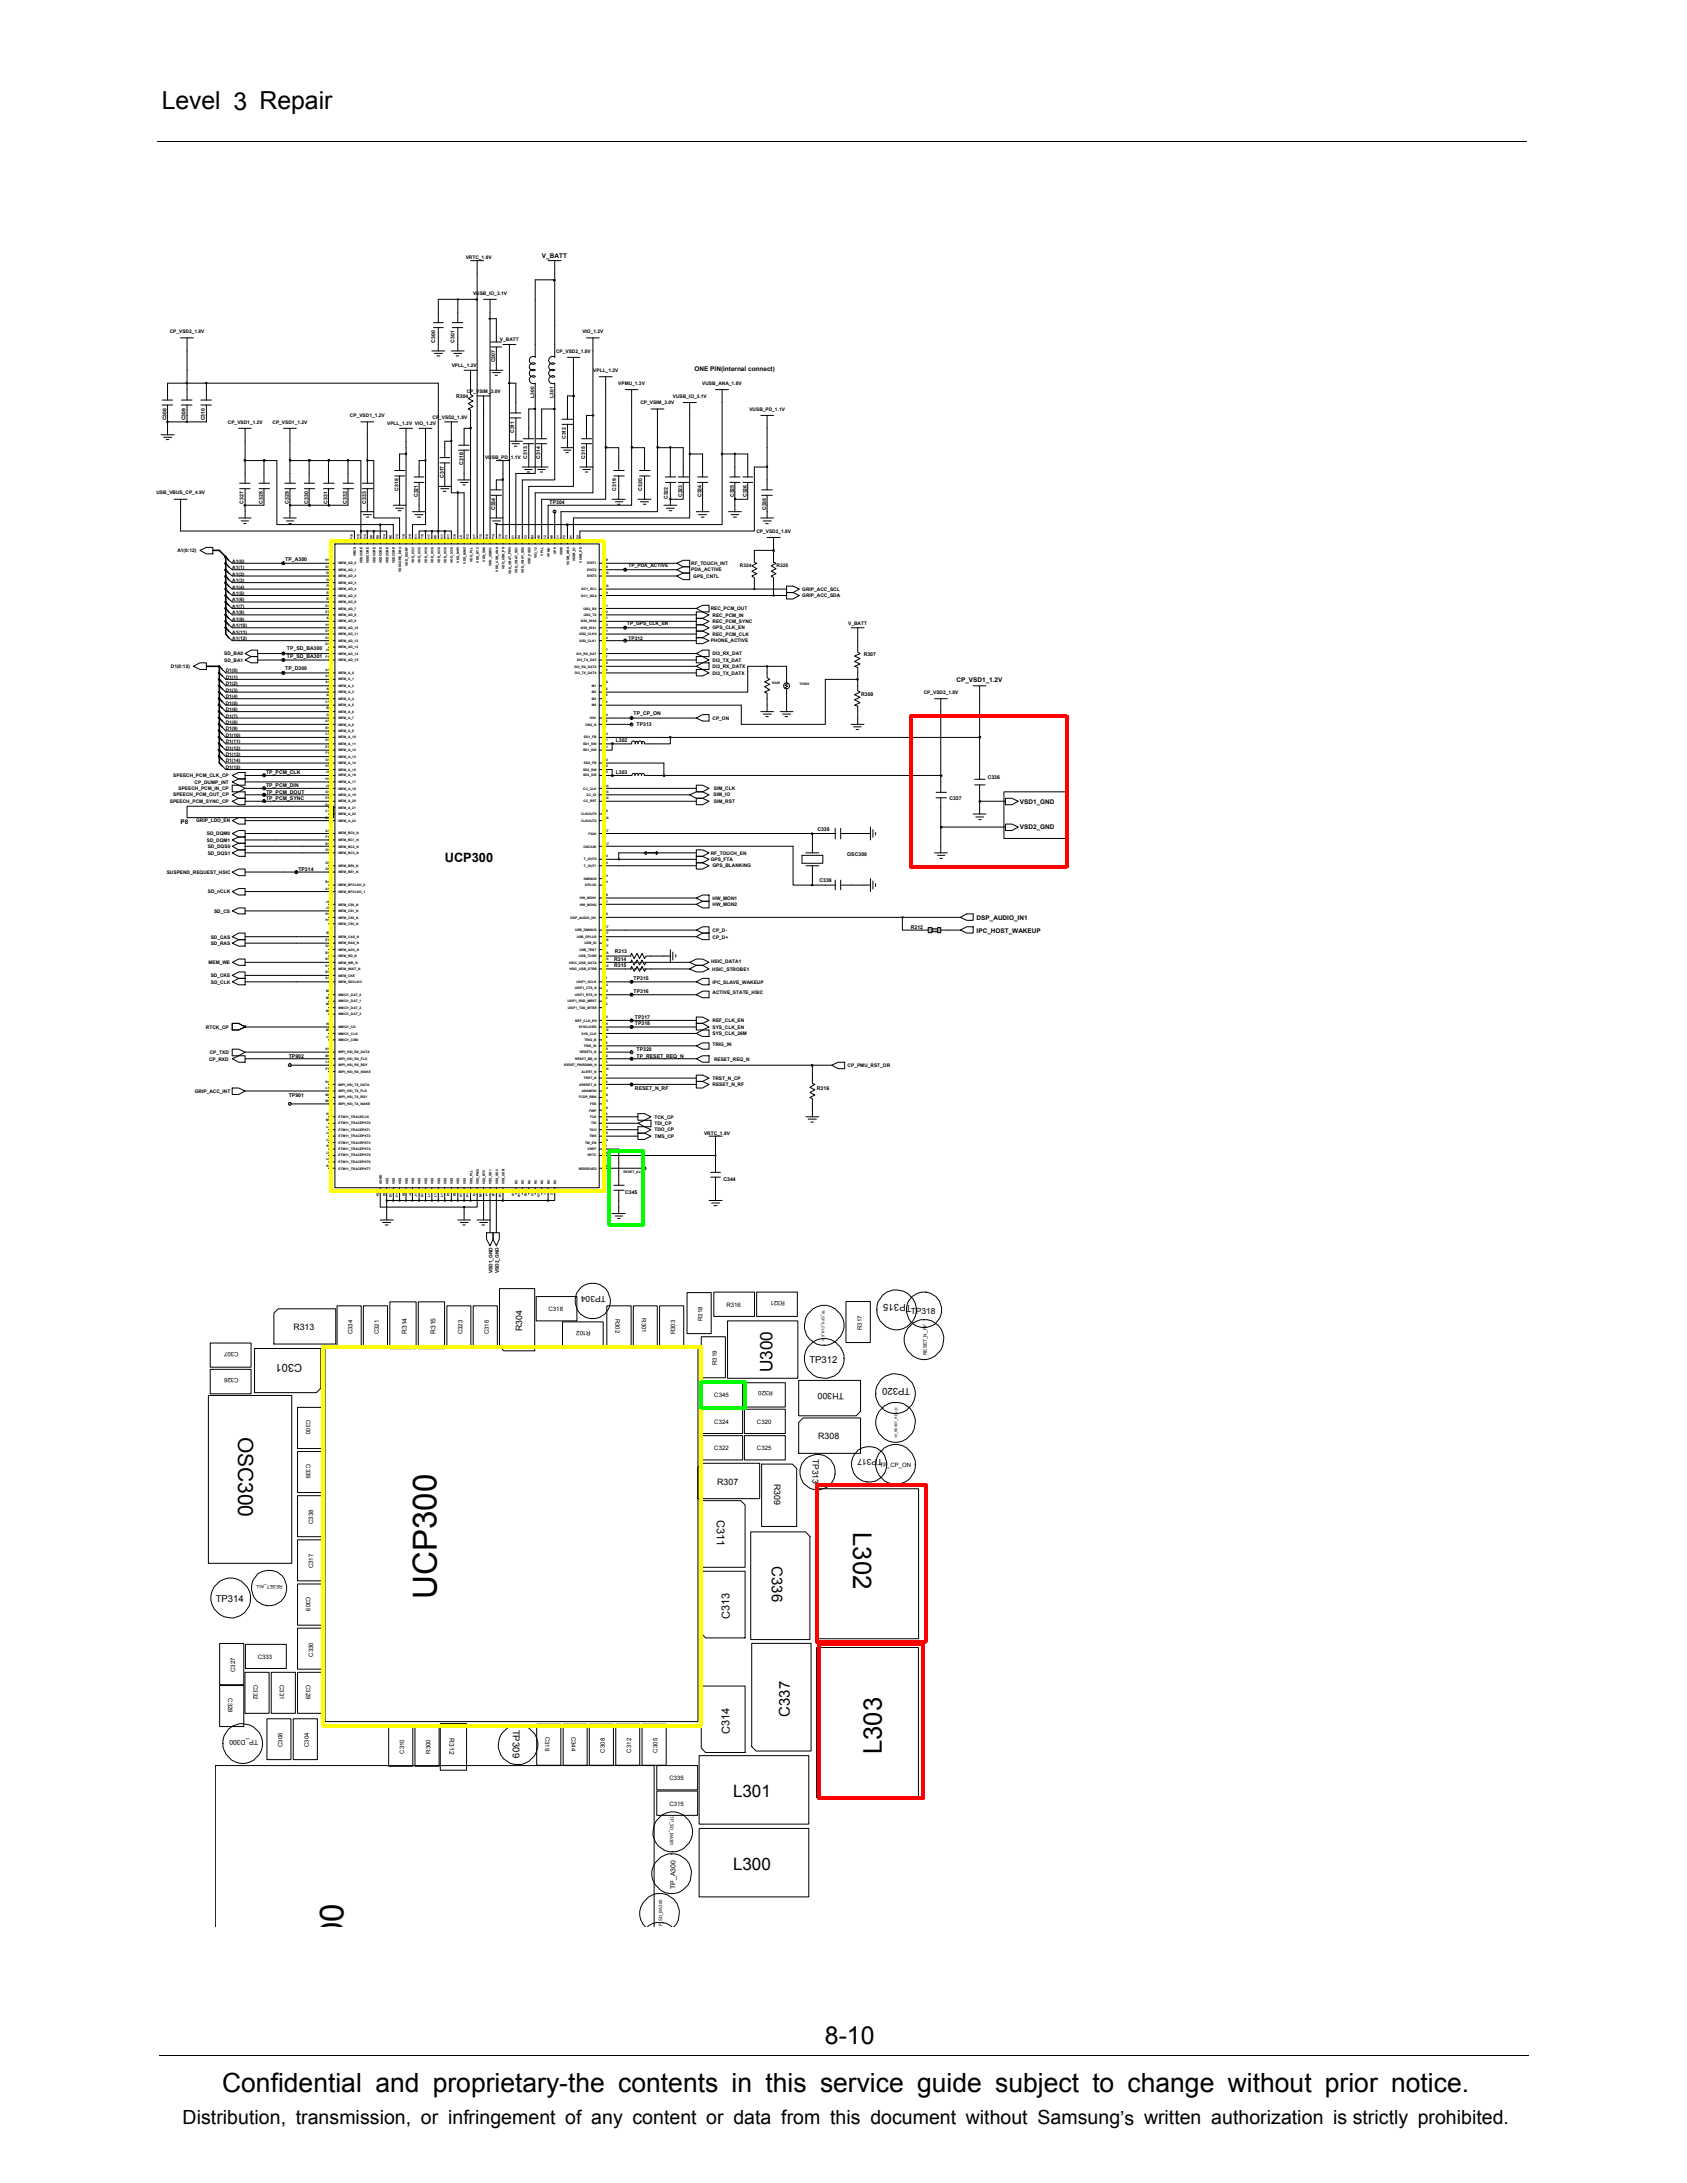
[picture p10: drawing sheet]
<svg xmlns="http://www.w3.org/2000/svg" width="216mm" height="279mm" viewBox="0 0 216 279" stroke-linecap="round" stroke-linejoin="round" font-family="sans-serif">
<defs><g id="words">
<g font-size="4.2">
<text x="55.9" y="204.7" transform="rotate(-90 55.9 204.7)">UCP300</text>
<text x="43.9" y="248.3" transform="rotate(-90 43.9 248.3)">00</text>
</g>
<text font-size="3.4" x="28.4" y="267.7">Confidential and proprietary-the contents in this service guide subject to change without prior notice.</text>
<g font-size="3.3">
<text x="109.2" y="196.1" transform="rotate(90 109.2 196.1)">L302</text>
<text x="112.9" y="224.5" transform="rotate(-90 112.9 224.5)">L303</text>
</g>
<g font-size="3.2">
<text x="20.7" y="14">Level 3 Repair</text>
<text x="105.6" y="261.6">8-10</text>
</g>
<text font-size="2.7" x="30.5" y="183.9" transform="rotate(90 30.5 183.9)">OSC300</text>
<text font-size="2.5" x="23.4" y="271.9">Distribution, transmission, or infringement of any content or data from this document without Samsung’s written authorization is strictly prohibited.</text>
<g font-size="2.2">
<text x="98.8" y="175.6" transform="rotate(-90 98.8 175.6)">U300</text>
<text x="93.8" y="230">L301</text>
<text x="93.8" y="239.4">L300</text>
</g>
<g font-size="1.9">
<text x="98.8" y="200.5" transform="rotate(90 98.8 200.5)">C336</text>
<text x="101.1" y="219.7" transform="rotate(-90 101.1 219.7)">C337</text>
</g>
<text font-size="1.6" x="56.9" y="110.4">UCP300</text>
<g font-size="1.4">
<text x="38.7" y="174.6" transform="rotate(-180 38.7 174.6)">C301</text>
<text x="91.7" y="194.5" transform="rotate(90 91.7 194.5)">C311</text>
<text x="93.4" y="207.2" transform="rotate(-90 93.4 207.2)">C313</text>
<text x="93.4" y="221.9" transform="rotate(-90 93.4 221.9)">C314</text>
</g>
<g font-size="1.2">
<text x="116.6" y="167" transform="rotate(-180 116.6 167)">TP315</text>
<text x="103.6" y="174.4">TP312</text>
<text x="116.5" y="177.7" transform="rotate(-180 116.5 177.7)">TP320</text>
<text x="27.6" y="205">TP314</text>
<text x="65.6" y="221.4" transform="rotate(90 65.6 221.4)">TP309</text>
</g>
<g font-size="1.1">
<text x="77.5" y="165.9" transform="rotate(-180 77.5 165.9)">TP304</text>
<text x="37.5" y="170.3">R313</text>
<text x="66.8" y="170.4" transform="rotate(-90 66.8 170.4)">R304</text>
<text x="116.6" y="168.1">TP318</text>
<text x="108" y="178.3" transform="rotate(-180 108 178.3)">TH300</text>
<text x="104.7" y="184.2">R308</text>
<text x="91.8" y="190">R307</text>
<text x="99.1" y="189.9" transform="rotate(90 99.1 189.9)">R309</text>
<text x="104" y="186.7" transform="rotate(90 104 186.7)">TP313</text>
<text x="112.9" y="186.8" transform="rotate(-180 112.9 186.8)">TP317</text>
</g>
<g font-size=".9">
<text x="52.1" y="170.7" transform="rotate(-90 52.1 170.7)">R314</text>
<text x="55.7" y="170.7" transform="rotate(-90 55.7 170.7)">R315</text>
<text x="33" y="222.7" transform="rotate(-180 33 222.7)">TP_D300</text>
<text x="57.5" y="222.5" transform="rotate(90 57.5 222.5)">R312</text>
<text x="86.5" y="241.8" transform="rotate(-90 86.5 241.8)">TP_A300</text>
</g>
<g font-size=".8">
<text x="69.4" y="33.1">V_BATT</text>
<text x="88.9" y="47.5">ONE PIN(internal connect)</text>
<text x="122.4" y="87.2">CP_VSD1_1.2V</text>
<text x="23.1" y="105.5">P8</text>
<text x="130.5" y="106.2">VSD2_GND</text>
<text x="130.5" y="102.8">VSD1_GND</text>
<text x="125" y="119.4">IPC_HOST_WAKEUP</text>
<text x="125" y="117.7">DSP_AUDIO_IN1</text>
<text x="70.2" y="167.9">C318</text>
<text x="93" y="167.3">R316</text>
<text x="100.4" y="166.5" transform="rotate(-180 100.4 166.5)">R321</text>
<text x="30.5" y="173" transform="rotate(-180 30.5 173)">C307</text>
<text x="45.1" y="170.8" transform="rotate(-90 45.1 170.8)">C334</text>
<text x="48.5" y="170.8" transform="rotate(-90 48.5 170.8)">C321</text>
<text x="59.2" y="170.8" transform="rotate(-90 59.2 170.8)">C323</text>
<text x="62.5" y="170.8" transform="rotate(-90 62.5 170.8)">C316</text>
<text x="75.6" y="170.3" transform="rotate(-180 75.6 170.3)">R102</text>
<text x="78.8" y="168.8" transform="rotate(90 78.8 168.8)">R302</text>
<text x="82.1" y="168.7" transform="rotate(90 82.1 168.7)">R301</text>
<text x="86.4" y="170.8" transform="rotate(-90 86.4 170.8)">R303</text>
<text x="89.9" y="169.1" transform="rotate(-90 89.9 169.1)">R318</text>
<text x="110.3" y="170.2" transform="rotate(-90 110.3 170.2)">R317</text>
<text x="30.5" y="176.4" transform="rotate(-180 30.5 176.4)">C326</text>
<text x="91.4" y="178.9">C345</text>
<text x="91.7" y="174.7" transform="rotate(-90 91.7 174.7)">R319</text>
<text x="98.9" y="178.1" transform="rotate(-180 98.9 178.1)">R320</text>
<text x="39.2" y="181.8" transform="rotate(90 39.2 181.8)">C300</text>
<text x="91.4" y="185.6">C322</text>
<text x="91.4" y="182.2">C324</text>
<text x="96.9" y="182.2">C320</text>
<text x="96.9" y="185.6">C325</text>
<text x="39.2" y="187.4" transform="rotate(90 39.2 187.4)">C339</text>
<text x="112.6" y="187.7">TP_CP_ON</text>
<text x="40.1" y="195.1" transform="rotate(-90 40.1 195.1)">C338</text>
<text x="40.1" y="200.7" transform="rotate(-90 40.1 200.7)">C317</text>
<text x="39.2" y="204.4" transform="rotate(90 39.2 204.4)">C309</text>
<text x="30.1" y="214" transform="rotate(-90 30.1 214)">C327</text>
<text x="32.4" y="215.6" transform="rotate(90 32.4 215.6)">C332</text>
<text x="33" y="212.3">C333</text>
<text x="35.8" y="215.6" transform="rotate(90 35.8 215.6)">C331</text>
<text x="39.2" y="215.6" transform="rotate(90 39.2 215.6)">C329</text>
<text x="40.1" y="212" transform="rotate(-90 40.1 212)">C330</text>
<text x="29.2" y="217.3" transform="rotate(90 29.2 217.3)">C328</text>
<text x="36.2" y="223.6" transform="rotate(-90 36.2 223.6)">C306</text>
<text x="39.5" y="223.6" transform="rotate(-90 39.5 223.6)">C304</text>
<text x="51.7" y="224.5" transform="rotate(-90 51.7 224.5)">C310</text>
<text x="55.1" y="224.5" transform="rotate(-90 55.1 224.5)">R300</text>
<text x="69.8" y="222.3" transform="rotate(90 69.8 222.3)">C319</text>
<text x="73.2" y="222.3" transform="rotate(90 73.2 222.3)">C344</text>
<text x="77.4" y="224.3" transform="rotate(-90 77.4 224.3)">C308</text>
<text x="80.8" y="224.3" transform="rotate(-90 80.8 224.3)">C312</text>
<text x="84.2" y="224.3" transform="rotate(-90 84.2 224.3)">C305</text>
<text x="85.7" y="227.9">C335</text>
<text x="85.7" y="231.1">C315</text>
</g>
<g font-size=".7">
<text x="55.7" y="43.9" transform="rotate(-90 55.7 43.9)">C300</text>
<text x="58.2" y="43.9" transform="rotate(-90 58.2 43.9)">C301</text>
<text x="63.4" y="46.4" transform="rotate(-90 63.4 46.4)">C307</text>
<text x="21.3" y="53.8" transform="rotate(-90 21.3 53.8)">C308</text>
<text x="23.7" y="53.8" transform="rotate(-90 23.7 53.8)">C309</text>
<text x="26.2" y="53.8" transform="rotate(-90 26.2 53.8)">C310</text>
<text x="58.4" y="50.9">R304</text>
<text x="59.3" y="59.5" transform="rotate(-90 59.3 59.5)">C316</text>
<text x="65.8" y="55.5" transform="rotate(-90 65.8 55.5)">C311</text>
<text x="67.5" y="58.7" transform="rotate(-90 67.5 58.7)">C313</text>
<text x="69.1" y="58.7" transform="rotate(-90 69.1 58.7)">C314</text>
<text x="72.4" y="56.2" transform="rotate(-90 72.4 56.2)">C312</text>
<text x="74.9" y="58.7" transform="rotate(-90 74.9 58.7)">C315</text>
<text x="31.2" y="64.5" transform="rotate(-90 31.2 64.5)">C327</text>
<text x="33.7" y="64.5" transform="rotate(-90 33.7 64.5)">C328</text>
<text x="37" y="64.5" transform="rotate(-90 37 64.5)">C329</text>
<text x="39.4" y="64.5" transform="rotate(-90 39.4 64.5)">C330</text>
<text x="41.9" y="64.5" transform="rotate(-90 41.9 64.5)">C331</text>
<text x="44.4" y="64.5" transform="rotate(-90 44.4 64.5)">C332</text>
<text x="46.9" y="64.5" transform="rotate(-90 46.9 64.5)">C333</text>
<text x="51" y="62.8" transform="rotate(-90 51 62.8)">C318</text>
<text x="53.5" y="63.6" transform="rotate(-90 53.5 63.6)">C321</text>
<text x="56.8" y="61.2" transform="rotate(-90 56.8 61.2)">C317</text>
<text x="63.4" y="65.3" transform="rotate(-90 63.4 65.3)">C334</text>
<text x="70.3" y="64.5">TP304</text>
<text x="78.9" y="62.8" transform="rotate(-90 78.9 62.8)">C319</text>
<text x="82.2" y="62.8" transform="rotate(-90 82.2 62.8)">C320</text>
<text x="85.5" y="63.9" transform="rotate(-90 85.5 63.9)">C322</text>
<text x="87.3" y="63.6" transform="rotate(-90 87.3 63.6)">C323</text>
<text x="89.8" y="63.6" transform="rotate(-90 89.8 63.6)">C324</text>
<text x="93.9" y="63.6" transform="rotate(-90 93.9 63.6)">C325</text>
<text x="95.6" y="63.6" transform="rotate(-90 95.6 63.6)">C326</text>
<text x="98.1" y="65.3" transform="rotate(-90 98.1 65.3)">C335</text>
<text x="36.5" y="71.8">TP_A300</text>
<text x="36.7" y="83.2">TP_SD_BA300</text>
<text x="110.5" y="84">R307</text>
<text x="36.5" y="85.7">TP_D300</text>
<text x="36.7" y="84.3">TP_SD_BA301</text>
<text x="110.2" y="89.1">R309</text>
<text x="78.8" y="94.9">L302</text>
<text x="81.1" y="91.5">TP_CP_ON</text>
<text x="81.5" y="93">TP313</text>
<text x="34.1" y="99.1">TP_PCM_CLK</text>
<text x="34.1" y="100.8">TP_PCM_DIN</text>
<text x="34.1" y="101.6">TP_PCM_DOUT</text>
<text x="78.8" y="99.1">L303</text>
<text x="126.4" y="99.7">C336</text>
<text x="34.1" y="102.4">TP_PCM_SYNC</text>
<text x="104.6" y="106.3">C338</text>
<text x="121.5" y="102.3">C337</text>
<text x="38.2" y="111.5">TP314</text>
<text x="104.9" y="112.9">C339</text>
<text x="108.4" y="109.6">OSC300</text>
<text x="116.6" y="118.9">R312</text>
<text x="78.6" y="123">R314</text>
<text x="78.6" y="123.8">R315</text>
<text x="78.7" y="122">R313</text>
<text x="81.1" y="125.5">TP315</text>
<text x="81.1" y="127.1">TP316</text>
<text x="81.3" y="131.2">TP318</text>
<text x="81.3" y="130.4">TP317</text>
<text x="37" y="135.4">TP902</text>
<text x="81.5" y="134.5">TP320</text>
<text x="81.5" y="135.4">TP_RESET_REQ_N</text>
<text x="37" y="140.4">TP901</text>
<text x="81.3" y="139.5">RESET_N_RF</text>
<text x="104.5" y="139.5">R316</text>
<text x="80" y="152.8">C345</text>
<text x="92.6" y="151.2">C344</text>
</g>
<g font-size=".6">
<text x="59.6" y="33.2">VRTC_1.8V</text>
<text x="60.5" y="37.7">VUSB_IO_3.1V</text>
<text x="21.7" y="42.7">CP_VSD2_1.8V</text>
<text x="57.8" y="47">VPLL_1.2V</text>
<text x="64" y="43.7">V_BATT</text>
<text x="71.2" y="45.1">CP_VSD2_1.8V</text>
<text x="74.5" y="42.7">VIO_1.2V</text>
<text x="75.9" y="47.6">VPLL_1.2V</text>
<text x="44.8" y="53.4">CP_VSD1_1.2V</text>
<text x="55.4" y="53.6">CP_VSD2_1.8V</text>
<text x="59.7" y="50.3">CP_VSIM_3.0V</text>
<text x="68.3" y="50.9" transform="rotate(-90 68.3 50.9)">L300</text>
<text x="70.8" y="50.9" transform="rotate(-90 70.8 50.9)">L301</text>
<text x="79.1" y="49.3">VPMU_1.3V</text>
<text x="82" y="51.8">CP_VSIM_3.0V</text>
<text x="86.1" y="50.9">VUSB_IO_3.1V</text>
<text x="89.9" y="49.3">VUSB_ANA_1.8V</text>
<text x="95.9" y="52.6">VUSB_PD_1.1V</text>
<text x="29.2" y="54.2">CP_VSD1_1.2V</text>
<text x="34.9" y="54.2">CP_VSD1_1.2V</text>
<text x="49.6" y="54.4">VPLL_1.2V VIO_1.2V</text>
<text x="62.1" y="58.7">VUSB_PD_1.1V</text>
<text x="20" y="63.3">USB_VBUS_CP_4.9V</text>
<text x="22.7" y="70.7">A1(0:12)</text>
<text x="96.8" y="68.2">CP_VSD2_1.8V</text>
<text x="29.7" y="74.5">A1(3)</text>
<text x="29.7" y="75.3">A1(4)</text>
<text x="29.7" y="76.2">A1(5)</text>
<text x="29.7" y="77">A1(6)</text>
<text x="29.7" y="77.8">A1(7)</text>
<text x="29.7" y="72">A1(0)</text>
<text x="29.7" y="72.9">A1(1)</text>
<text x="29.7" y="73.7">A1(2)</text>
<text x="80.5" y="72.6">TP_PDA_ACTIVE</text>
<text x="88.5" y="73.1">PDA_ACTIVE</text>
<text x="88.5" y="72.3">RF_TOUCH_INT</text>
<text x="88.7" y="74">GPS_CNTL</text>
<text x="94.7" y="72.5">R324</text>
<text x="99.4" y="72.5">R325</text>
<text x="102.7" y="75.6">GRIP_ACC_SCL</text>
<text x="102.7" y="76.4">GRIP_ACC_SDA</text>
<text x="28.7" y="83.9">SD_BA0</text>
<text x="29.7" y="78.6">A1(8)</text>
<text x="29.7" y="79.5">A1(9)</text>
<text x="29.7" y="80.3">A1(10)</text>
<text x="29.7" y="81.1">A1(11)</text>
<text x="29.7" y="81.9">A1(12)</text>
<text x="80.3" y="79.9">TP_GPS_CLK_EN</text>
<text x="80.5" y="81.9">TP312</text>
<text x="91" y="78.1">REC_PCM_OUT</text>
<text x="91" y="82.2">PHONE_ACTIVE</text>
<text x="91.2" y="83.9">DI3_RX_DAT</text>
<text x="91.2" y="80.6">GPS_CLK_EN</text>
<text x="91.2" y="78.9">REC_PCM_IN</text>
<text x="91.2" y="79.7">REC_PCM_SYNC</text>
<text x="91.2" y="81.4">REC_PCM_CLK</text>
<text x="108.5" y="79.9">V_BATT</text>
<text x="21.9" y="85.5">D1(0:15)</text>
<text x="28.7" y="84.7">SD_BA1</text>
<text x="28.9" y="86.1">D1(0)</text>
<text x="28.9" y="86.9">D1(1)</text>
<text x="28.9" y="87.7">D1(2)</text>
<text x="28.9" y="88.5">D1(3)</text>
<text x="28.9" y="89.3">D1(4)</text>
<text x="91.2" y="86.3">DI3_TX_DATX</text>
<text x="91.2" y="84.7">DI3_TX_DAT</text>
<text x="91.2" y="85.5">DI3_RX_DATX</text>
<text x="118.2" y="88.8">CP_VSD2_1.8V</text>
<text x="28.9" y="91.8">D1(7)</text>
<text x="28.9" y="92.6">D1(8)</text>
<text x="28.9" y="93.5">D1(9)</text>
<text x="28.9" y="94.3">D1(10)</text>
<text x="28.9" y="95.1">D1(11)</text>
<text x="28.9" y="96">D1(12)</text>
<text x="28.9" y="90.2">D1(5)</text>
<text x="28.9" y="91">D1(6)</text>
<text x="91.2" y="92.1">CP_ON</text>
<text x="22.2" y="101.9">SPEECH_PCM_OUT_CP</text>
<text x="22.2" y="99.5">SPEECH_PCM_CLK_CP</text>
<text x="22.8" y="101.1">SPEECH_PCM_IN_CP</text>
<text x="24.9" y="100.3">CP_DUMP_INT</text>
<text x="28.9" y="96.8">D1(13)</text>
<text x="28.9" y="97.6">D1(14)</text>
<text x="28.9" y="98.4">D1(15)</text>
<text x="91.3" y="101.9">SIM_IO</text>
<text x="91.4" y="101.1">SIM_CLK</text>
<text x="21.7" y="102.8">SPEECH_PCM_SYNC_CP</text>
<text x="25.1" y="105.3">GRIP_LDO_EN</text>
<text x="26.5" y="106.9">SD_DQM0</text>
<text x="26.5" y="107.7">SD_DQM1</text>
<text x="91.4" y="102.8">SIM_RST</text>
<text x="21.3" y="111.9">SUSPEND_REQUEST_HSIC</text>
<text x="26.6" y="108.6">SD_DQS0</text>
<text x="26.6" y="109.4">SD_DQS1</text>
<text x="91" y="110.2">GPS_FTA</text>
<text x="91" y="109.4">RF_TOUCH_EN</text>
<text x="91.2" y="111">GPS_BLANKING</text>
<text x="26.6" y="114.3">SD_nCLK</text>
<text x="27.4" y="116.8">SD_CS</text>
<text x="91.2" y="116">HW_MON2</text>
<text x="91.2" y="115.1">HW_MON1</text>
<text x="91.2" y="119.3">CP_D-</text>
<text x="26.7" y="123.4">MEM_WE</text>
<text x="27" y="125.1">SD_CKE</text>
<text x="27" y="120.1">SD_CAS</text>
<text x="27" y="120.9">SD_RAS</text>
<text x="27" y="125.9">SD_CLK</text>
<text x="91" y="123.2">HSIC_DATA1</text>
<text x="91.1" y="124.2">HSIC_STROBE1</text>
<text x="91.2" y="120.1">CP_D+</text>
<text x="91.2" y="125.9">IPC_SLAVE_WAKEUP</text>
<text x="26.4" y="131.7">RTCK_CP</text>
<text x="91.2" y="130.9">REF_CLK_EN</text>
<text x="91.2" y="131.7">SYS_CLK_EN</text>
<text x="91.2" y="127.3">ACTIVE_STATE_HSIC</text>
<text x="26.8" y="135.7">CP_RXD</text>
<text x="26.8" y="134.9">CP_TXD</text>
<text x="91.2" y="133.9">TRIG_IN</text>
<text x="91.2" y="132.5">SYS_CLK_26M</text>
<text x="91.4" y="135.7">RESET_REQ_N</text>
<text x="108.5" y="136.5">CP_PMU_RST_OR</text>
<text x="24.9" y="139.8">GRIP_ACC_INT</text>
<text x="83.8" y="144">TDI_CP</text>
<text x="83.8" y="143.2">TCK_CP</text>
<text x="91.2" y="138.2">TRST_N_CP</text>
<text x="91.2" y="139">RESET_N_RF</text>
<text x="83.8" y="145.6">TMS_CP</text>
<text x="83.8" y="144.8">TDO_CP</text>
<text x="90.1" y="145.2">VRTC_1.8V</text>
<text x="63" y="163" transform="rotate(-90 63 163)">VSD1_GND</text>
<text x="63.8" y="163" transform="rotate(-90 63.8 163)">VSD2_GND</text>
<text x="118.6" y="173.5" transform="rotate(-90 118.6 173.5)">RESET_N_RF</text>
<text x="36.2" y="202.9" transform="rotate(-180 36.2 202.9)">RESET_ALL</text>
<text x="85.8" y="232.5" transform="rotate(90 85.8 232.5)">TP_SD_BA301</text>
<text x="84.7" y="246.6" transform="rotate(-90 84.7 246.6)">P_SD_BA300</text>
</g>
<text font-size=".5" x="105.2" y="167.6" transform="rotate(90 105.2 167.6)">TP_GPS_CLK_EN</text>
<g font-size=".4">
<text x="41.7" y="71.8">H11</text>
<text x="45.2" y="69.2" transform="rotate(-90 45.2 69.2)">P16</text>
<text x="45.6" y="71.2" transform="rotate(-90 45.6 71.2)">VBUS</text>
<text x="46" y="69.2" transform="rotate(-90 46 69.2)">E10</text>
<text x="46.8" y="69.2" transform="rotate(-90 46.8 69.2)">E13</text>
<text x="47.7" y="69" transform="rotate(-90 47.7 69)">H9</text>
<text x="48.5" y="69" transform="rotate(-90 48.5 69)">K9</text>
<text x="49.3" y="69.2" transform="rotate(-90 49.3 69.2)">K14</text>
<text x="50.1" y="69" transform="rotate(-90 50.1 69)">R8</text>
<text x="51" y="69.2" transform="rotate(-90 51 69.2)">E12</text>
<text x="51.8" y="69.2" transform="rotate(-90 51.8 69.2)">T10</text>
<text x="52.6" y="69.2" transform="rotate(-90 52.6 69.2)">U15</text>
<text x="53.4" y="69.2" transform="rotate(-90 53.4 69.2)">B11</text>
<text x="54.2" y="69.2" transform="rotate(-90 54.2 69.2)">F15</text>
<text x="55" y="69.1" transform="rotate(-90 55 69.1)">J17</text>
<text x="55.9" y="69" transform="rotate(-90 55.9 69)">K8</text>
<text x="56.7" y="69.2" transform="rotate(-90 56.7 69.2)">K11</text>
<text x="57.5" y="69.2" transform="rotate(-90 57.5 69.2)">N11</text>
<text x="58.3" y="69.2" transform="rotate(-90 58.3 69.2)">K16</text>
<text x="59.2" y="69" transform="rotate(-90 59.2 69)">L8</text>
<text x="60" y="69.2" transform="rotate(-90 60 69.2)">R12</text>
<text x="60.5" y="71.9" transform="rotate(-90 60.5 71.9)">VDD_PLL</text>
<text x="60.8" y="69.2" transform="rotate(-90 60.8 69.2)">N17</text>
<text x="61.7" y="69.2" transform="rotate(-90 61.7 69.2)">T12</text>
<text x="62.1" y="71.9" transform="rotate(-90 62.1 71.9)">VDD_SIM</text>
<text x="62.5" y="69.2" transform="rotate(-90 62.5 69.2)">R16</text>
<text x="63.3" y="69.2" transform="rotate(-90 63.3 69.2)">P14</text>
<text x="64.1" y="69.2" transform="rotate(-90 64.1 69.2)">T15</text>
<text x="65" y="69" transform="rotate(-90 65 69)">F3</text>
<text x="65.8" y="69" transform="rotate(-90 65.8 69)">C1</text>
<text x="66.6" y="69" transform="rotate(-90 66.6 69)">A4</text>
<text x="67.4" y="69" transform="rotate(-90 67.4 69)">C3</text>
<text x="68.3" y="69" transform="rotate(-90 68.3 69)">B4</text>
<text x="68.7" y="71.4" transform="rotate(-90 68.7 71.4)">VIO_12</text>
<text x="69.1" y="69" transform="rotate(-90 69.1 69)">A5</text>
<text x="69.5" y="71.1" transform="rotate(-90 69.5 71.1)">VPLL</text>
<text x="69.9" y="69.1" transform="rotate(-90 69.9 69.1)">G2</text>
<text x="70.4" y="71.2" transform="rotate(-90 70.4 71.2)">VPMU</text>
<text x="70.7" y="69" transform="rotate(-90 70.7 69)">N9</text>
<text x="71.2" y="70.9" transform="rotate(-90 71.2 70.9)">VPP</text>
<text x="71.6" y="69.1" transform="rotate(-90 71.6 69.1)">G1</text>
<text x="72" y="71.1" transform="rotate(-90 72 71.1)">VSIM</text>
<text x="72.4" y="69" transform="rotate(-90 72.4 69)">F2</text>
<text x="73.2" y="69" transform="rotate(-90 73.2 69)">H1</text>
<text x="73.6" y="71.9" transform="rotate(-90 73.6 71.9)">VUSB_IO</text>
<text x="74.1" y="69" transform="rotate(-90 74.1 69)">C4</text>
<text x="77.2" y="71.8">M9</text>
<text x="41.7" y="72.7">G11</text>
<text x="41.7" y="77.6">D10</text>
<text x="41.8" y="73.5">G9</text>
<text x="41.8" y="74.3">D8</text>
<text x="41.8" y="75.2">F9</text>
<text x="41.8" y="76">E8</text>
<text x="41.8" y="76.8">E9</text>
<text x="43.3" y="75.5">MEM_AD_4</text>
<text x="43.3" y="72.2">MEM_AD_0</text>
<text x="43.3" y="73">MEM_AD_1</text>
<text x="43.3" y="76.3">MEM_AD_5</text>
<text x="43.3" y="77.2">MEM_AD_6</text>
<text x="43.3" y="74.7">MEM_AD_3</text>
<text x="43.3" y="73.9">MEM_AD_2</text>
<text x="46.4" y="72.1" transform="rotate(-90 46.4 72.1)">VDDCORE</text>
<text x="47.2" y="72.1" transform="rotate(-90 47.2 72.1)">VDDCORE</text>
<text x="48" y="72.1" transform="rotate(-90 48 72.1)">VDDCORE</text>
<text x="48.9" y="72.1" transform="rotate(-90 48.9 72.1)">VDDCORE</text>
<text x="49.7" y="72.1" transform="rotate(-90 49.7 72.1)">VDDCORE</text>
<text x="50.5" y="72.1" transform="rotate(-90 50.5 72.1)">VDDCORE</text>
<text x="51.4" y="73.2" transform="rotate(-90 51.4 73.2)">VDDCORE_EBU</text>
<text x="52.2" y="72.4" transform="rotate(-90 52.2 72.4)">VDD_DIGRF</text>
<text x="53" y="72.1" transform="rotate(-90 53 72.1)">VDD_IO12</text>
<text x="53.8" y="72.1" transform="rotate(-90 53.8 72.1)">VDD_IO18</text>
<text x="54.6" y="72.1" transform="rotate(-90 54.6 72.1)">VDD_IO18</text>
<text x="55.5" y="72.1" transform="rotate(-90 55.5 72.1)">VDD_IO18</text>
<text x="56.3" y="72.1" transform="rotate(-90 56.3 72.1)">VDD_IO18</text>
<text x="57.2" y="72.1" transform="rotate(-90 57.2 72.1)">VDD_IO18</text>
<text x="58" y="72.1" transform="rotate(-90 58 72.1)">VDD_IO18</text>
<text x="58.8" y="72" transform="rotate(-90 58.8 72)">VDD_MIPI</text>
<text x="59.6" y="72.2" transform="rotate(-90 59.6 72.2)">VDD_MMC</text>
<text x="61.3" y="72" transform="rotate(-90 61.3 72)">VDD_RTC</text>
<text x="62.9" y="72.5" transform="rotate(-90 62.9 72.5)">VDD_USBIO</text>
<text x="63.8" y="73.2" transform="rotate(-90 63.8 73.2)">VDD_USB_ANA</text>
<text x="64.6" y="72.8" transform="rotate(-90 64.6 72.8)">VDD_USB_PD</text>
<text x="65.4" y="73.4" transform="rotate(-90 65.4 73.4)">VDD_VBAT_PMU</text>
<text x="66.2" y="73.3" transform="rotate(-90 66.2 73.3)">VDD_VBAT_SD1</text>
<text x="67.1" y="73.3" transform="rotate(-90 67.1 73.3)">VDD_VBAT_SD2</text>
<text x="67.9" y="72.2" transform="rotate(-90 67.9 72.2)">VDD_VSD2</text>
<text x="72.8" y="72.3" transform="rotate(-90 72.8 72.3)">VUSB_ANA</text>
<text x="74.4" y="76.3">I2C1_SDA</text>
<text x="74.4" y="75.5">I2C1_SCL</text>
<text x="74.4" y="72" transform="rotate(-90 74.4 72)">VUSB_PD</text>
<text x="75.2" y="73">EINT2</text>
<text x="75.2" y="72.2">EINT1</text>
<text x="75.2" y="73.9">EINT3</text>
<text x="77.1" y="75.2">N10</text>
<text x="77.1" y="73.5">K10</text>
<text x="77.2" y="72.7">M8</text>
<text x="77.3" y="76">P9</text>
<text x="77.3" y="77.6">P1</text>
<text x="41.7" y="80.1">H10</text>
<text x="41.7" y="78.5">E11</text>
<text x="41.7" y="80.9">D11</text>
<text x="41.7" y="81.8">D12</text>
<text x="41.7" y="82.5">D13</text>
<text x="41.7" y="83.4">J12</text>
<text x="41.8" y="79.3">A7</text>
<text x="43.3" y="80.5">MEM_AD_10</text>
<text x="43.3" y="83.8">MEM_AD_14</text>
<text x="43.3" y="78.8">MEM_AD_8</text>
<text x="43.3" y="78">MEM_AD_7</text>
<text x="43.3" y="81.3">MEM_AD_11</text>
<text x="43.3" y="82.1">MEM_AD_12</text>
<text x="43.3" y="83">MEM_AD_13</text>
<text x="43.3" y="79.7">MEM_AD_9</text>
<text x="73.8" y="83.8">DI3_RX_DAT</text>
<text x="74.1" y="82.1">I2S2_CLK1</text>
<text x="74.1" y="81.3">I2S2_CLK0</text>
<text x="74.3" y="79.7">I2S2_WA0</text>
<text x="74.3" y="80.5">I2S2_WA1</text>
<text x="74.7" y="78">I2S2_RX</text>
<text x="74.7" y="78.8">I2S2_TX</text>
<text x="77.3" y="81.8">N2</text>
<text x="77.3" y="79.3">R1</text>
<text x="77.3" y="80.9">N1</text>
<text x="77.3" y="83.4">U7</text>
<text x="77.3" y="80.1">R2</text>
<text x="77.3" y="78.5">P2</text>
<text x="41.7" y="84.2">F13</text>
<text x="41.7" y="90">C12</text>
<text x="41.7" y="87.5">A10</text>
<text x="41.7" y="86.7">A11</text>
<text x="41.7" y="85.8">A13</text>
<text x="41.8" y="89.1">A8</text>
<text x="41.8" y="88.3">A9</text>
<text x="43.3" y="84.6">MEM_AD_15</text>
<text x="43.3" y="87.9">MEM_A_2</text>
<text x="43.3" y="87.1">MEM_A_1</text>
<text x="43.3" y="86.3">MEM_A_0</text>
<text x="43.3" y="89.6">MEM_A_4</text>
<text x="43.3" y="88.8">MEM_A_3</text>
<text x="73.5" y="85.5">DI3_RX_DATX</text>
<text x="73.6" y="86.3">DI3_TX_DATX</text>
<text x="73.9" y="84.6">DI3_TX_DAT</text>
<text x="75.7" y="89.6">M3</text>
<text x="75.7" y="88.8">M2</text>
<text x="75.7" y="87.9">M1</text>
<text x="77.3" y="85">U8</text>
<text x="77.3" y="87.5">H6</text>
<text x="77.3" y="84.2">T7</text>
<text x="77.3" y="85.8">T8</text>
<text x="77.3" y="90">J4</text>
<text x="77.3" y="89.1">J5</text>
<text x="77.3" y="88.3">J6</text>
<text x="98.8" y="87.6">R308</text>
<text x="102.3" y="87.6">TH300</text>
<text x="41.7" y="95.7">E17</text>
<text x="41.7" y="94.9">D17</text>
<text x="41.7" y="94.1">C17</text>
<text x="41.7" y="93.3">B17</text>
<text x="41.7" y="92.4">A16</text>
<text x="41.8" y="91.6">C9</text>
<text x="41.8" y="90.8">B9</text>
<text x="43.3" y="95.3">MEM_A_11</text>
<text x="43.3" y="90.4">MEM_A_5</text>
<text x="43.3" y="94.5">MEM_A_10</text>
<text x="43.3" y="92.1">MEM_A_7</text>
<text x="43.3" y="93.7">MEM_A_9</text>
<text x="43.3" y="92.9">MEM_A_8</text>
<text x="43.3" y="91.2">MEM_A_6</text>
<text x="74.6" y="95.3">SD1_SW</text>
<text x="74.7" y="94.5">SD1_FB</text>
<text x="74.9" y="92.9">ON2_N</text>
<text x="75.5" y="92.1">ON1</text>
<text x="75.7" y="90.4">M4</text>
<text x="77.3" y="91.6">H2</text>
<text x="77.3" y="94.1">D3</text>
<text x="77.3" y="94.9">D1</text>
<text x="77.3" y="95.7">E1</text>
<text x="77.3" y="92.4">J2</text>
<text x="41.7" y="99.8">H16</text>
<text x="41.7" y="98.2">H17</text>
<text x="41.7" y="96.5">F17</text>
<text x="41.7" y="101.5">G15</text>
<text x="41.7" y="97.4">G17</text>
<text x="41.7" y="99">J16</text>
<text x="41.7" y="100.7">J15</text>
<text x="43.3" y="99.4">MEM_A_16</text>
<text x="43.3" y="101">MEM_A_18</text>
<text x="43.3" y="100.2">MEM_A_17</text>
<text x="43.3" y="98.6">MEM_A_15</text>
<text x="43.3" y="97">MEM_A_13</text>
<text x="43.3" y="96.2">MEM_A_12</text>
<text x="43.3" y="101.9">MEM_A_19</text>
<text x="43.3" y="97.8">MEM_A_14</text>
<text x="74.6" y="96.2">SD1_SW</text>
<text x="74.6" y="98.6">SD2_SW</text>
<text x="74.6" y="99.4">SD2_SW</text>
<text x="74.7" y="101.1">CC_CLK</text>
<text x="74.7" y="97.8">SD2_FB</text>
<text x="75.1" y="101.9">CC_IO</text>
<text x="77.1" y="100.7">U14</text>
<text x="77.2" y="101.5">T13</text>
<text x="77.3" y="97.4">C2</text>
<text x="77.3" y="98.2">A2</text>
<text x="77.3" y="99">A3</text>
<text x="41.7" y="107.3">F16</text>
<text x="41.7" y="102.3">E16</text>
<text x="41.7" y="103.1">D16</text>
<text x="41.7" y="104">C16</text>
<text x="41.7" y="104.8">B16</text>
<text x="41.7" y="106.4">A12</text>
<text x="43.3" y="107.7">MEM_BC1_N</text>
<text x="43.3" y="102.7">MEM_A_20</text>
<text x="43.3" y="103.5">MEM_A_21</text>
<text x="43.3" y="104.4">MEM_A_22</text>
<text x="43.3" y="105.2">MEM_A_23</text>
<text x="43.3" y="106.8">MEM_BC0_N</text>
<text x="74.4" y="104.4">CLKOUT0</text>
<text x="74.4" y="105.2">CLKOUT2</text>
<text x="74.7" y="102.7">CC_RST</text>
<text x="75.3" y="106.8">F32K</text>
<text x="77.2" y="104.8">P10</text>
<text x="77.2" y="102.3">T14</text>
<text x="77.2" y="106.4">L17</text>
<text x="77.3" y="104">N8</text>
<text x="41.7" y="108.1">B10</text>
<text x="41.7" y="111.4">G13</text>
<text x="41.7" y="110.6">G14</text>
<text x="41.7" y="113.1">B15</text>
<text x="41.7" y="113.9">A15</text>
<text x="41.7" y="108.9">G16</text>
<text x="43.3" y="108.5">MEM_BC2_N</text>
<text x="43.3" y="111.8">MEM_BE1_N</text>
<text x="43.3" y="110.9">MEM_BE0_N</text>
<text x="43.3" y="113.4">MEM_BFCLKO_0</text>
<text x="43.3" y="109.3">MEM_BC3_N</text>
<text x="74.7" y="108.5">OSC32K</text>
<text x="74.7" y="112.6">DMINUS</text>
<text x="74.7" y="110.1">T_OUT0</text>
<text x="74.7" y="110.9">T_OUT1</text>
<text x="74.9" y="113.4">DPLUS</text>
<text x="77.1" y="108.1">M17</text>
<text x="77.1" y="113.1">U11</text>
<text x="77.2" y="112.2">T11</text>
<text x="77.3" y="109.7">N4</text>
<text x="77.3" y="110.6">P3</text>
<text x="41.7" y="117.9">H13</text>
<text x="41.7" y="117.1">H14</text>
<text x="41.7" y="116.4">J13</text>
<text x="41.7" y="115.5">J14</text>
<text x="41.8" y="119.6">B7</text>
<text x="43.3" y="116.7">MEM_CS1_N</text>
<text x="43.3" y="115.9">MEM_CS0_N</text>
<text x="43.3" y="118.4">MEM_CS3_N</text>
<text x="43.3" y="117.6">MEM_CS2_N</text>
<text x="43.3" y="114.2">MEM_BFCLKO_1</text>
<text x="73" y="117.6">DSP_AUDIO_IN1</text>
<text x="73.6" y="119.2">USB_DMINUS</text>
<text x="74.2" y="115.1">HW_MON1</text>
<text x="74.2" y="115.9">HW_MON2</text>
<text x="77.1" y="118.7">R17</text>
<text x="77.2" y="119.6">T17</text>
<text x="77.3" y="114.7">R6</text>
<text x="77.3" y="117.1">B6</text>
<text x="77.3" y="115.5">P7</text>
<text x="41.7" y="123.7">K17</text>
<text x="41.7" y="121.2">G10</text>
<text x="41.7" y="120.4">E14</text>
<text x="41.7" y="122.9">B12</text>
<text x="41.7" y="122">B13</text>
<text x="41.7" y="124.5">B14</text>
<text x="41.7" y="125.3">A14</text>
<text x="43.3" y="124.2">MEM_WAIT_N</text>
<text x="43.3" y="121.7">MEM_ADV_N</text>
<text x="43.3" y="120.9">MEM_RAS_N</text>
<text x="43.3" y="123.3">MEM_WR_N</text>
<text x="43.3" y="122.5">MEM_RD_N</text>
<text x="43.3" y="125">MEM_CKE</text>
<text x="43.3" y="125.8">MEM_SDCLKO</text>
<text x="43.3" y="120">MEM_CAS_N</text>
<text x="72.9" y="123.3">HSIC_USB_DATA</text>
<text x="72.9" y="124.2">HSIC_USB_STRB</text>
<text x="73.8" y="125.8">USIF1_SCLK</text>
<text x="73.8" y="120">USB_DPLUS</text>
<text x="74.1" y="122.5">USB_TUNE</text>
<text x="74.1" y="121.7">USB_TEST</text>
<text x="74.8" y="120.9">USB_ID</text>
<text x="77.1" y="123.7">U12</text>
<text x="77.1" y="122.9">U13</text>
<text x="77.1" y="120.4">N16</text>
<text x="77.2" y="121.2">P17</text>
<text x="77.2" y="122">T16</text>
<text x="77.3" y="125.3">T1</text>
<text x="41.8" y="127.8">M2</text>
<text x="41.8" y="132">M3</text>
<text x="41.8" y="128.7">M4</text>
<text x="41.8" y="127">M5</text>
<text x="41.8" y="129.5">M6</text>
<text x="41.8" y="131.1">N5</text>
<text x="43.3" y="131.6">MMCI1_CD</text>
<text x="43.3" y="128.3">MMCI1_DAT_1</text>
<text x="43.3" y="129.1">MMCI1_DAT_2</text>
<text x="43.3" y="127.5">MMCI1_DAT_0</text>
<text x="43.3" y="129.9">MMCI1_DAT_3</text>
<text x="72.6" y="128.3">USIF1_RXD_MRST</text>
<text x="72.7" y="129.1">USIF1_TXD_MTSR</text>
<text x="73.6" y="126.6">USIF1_CTS_N</text>
<text x="73.6" y="127.5">USIF1_RTS_N</text>
<text x="73.6" y="130.8">REF_CLK_EN</text>
<text x="74.1" y="131.6">SYSCLKEN</text>
<text x="77.2" y="132">P12</text>
<text x="77.3" y="126.2">U2</text>
<text x="77.3" y="127">U3</text>
<text x="77.3" y="131.1">U9</text>
<text x="77.3" y="130.3">K3</text>
<text x="77.3" y="127.8">T2</text>
<text x="77.3" y="128.7">T3</text>
<text x="41.7" y="135.3">M14</text>
<text x="41.7" y="134.5">N13</text>
<text x="41.7" y="136.1">L13</text>
<text x="41.7" y="136.9">P13</text>
<text x="41.8" y="132.8">L7</text>
<text x="43.3" y="134.8">MIPI_HSI_RX_DATA</text>
<text x="43.3" y="135.7">MIPI_HSI_RX_FLG</text>
<text x="43.3" y="136.5">MIPI_HSI_RX_RDY</text>
<text x="43.3" y="137.3">MIPI_HSI_RX_WAKE</text>
<text x="43.3" y="132.4">MMCI1_CLK</text>
<text x="43.3" y="133.2">MMCI1_CMD</text>
<text x="72.2" y="136.5">RESET_PWRDWN_N</text>
<text x="73.6" y="135.7">RESET_BB_N</text>
<text x="74.2" y="134.8">RESET2_N</text>
<text x="74.4" y="137.3">ALERT_N</text>
<text x="74.4" y="132.4">SYS_CLK</text>
<text x="74.7" y="134">TRIG_IN</text>
<text x="74.8" y="133.2">TRIG_B</text>
<text x="77.1" y="136.9">U10</text>
<text x="77.3" y="134.5">R5</text>
<text x="77.3" y="135.3">K2</text>
<text x="77.3" y="137.7">T4</text>
<text x="77.3" y="132.8">F6</text>
<text x="77.3" y="133.6">T5</text>
<text x="77.3" y="136.1">J3</text>
<text x="41.7" y="141">M13</text>
<text x="41.7" y="140.2">M15</text>
<text x="41.7" y="138.6">N12</text>
<text x="41.7" y="139.4">L11</text>
<text x="41.8" y="143.5">M1</text>
<text x="41.8" y="142.7">K7</text>
<text x="43.3" y="139">MIPI_HSI_TX_DATA</text>
<text x="43.3" y="143.9">ETM11_TRACEPKT0</text>
<text x="43.3" y="141.4">MIPI_HSI_TX_WAKE</text>
<text x="43.3" y="140.6">MIPI_HSI_TX_RDY</text>
<text x="43.3" y="139.8">MIPI_HSI_TX_FLG</text>
<text x="43.3" y="143.1">ETM11_TRACECLK</text>
<text x="74.1" y="140.6">FCDP_RBN</text>
<text x="74.1" y="139">XRESET_N</text>
<text x="74.4" y="139.8">ANAMON</text>
<text x="74.7" y="138.1">TRST_N</text>
<text x="75.4" y="142.3">FWP</text>
<text x="75.5" y="143.1">TCK</text>
<text x="75.5" y="141.4">FSS</text>
<text x="75.6" y="143.9">TDI</text>
<text x="77.3" y="143.5">U5</text>
<text x="77.3" y="139.4">D4</text>
<text x="77.3" y="140.2">A6</text>
<text x="77.3" y="141.9">B8</text>
<text x="77.3" y="141">E3</text>
<text x="77.3" y="142.7">T6</text>
<text x="77.3" y="138.6">T9</text>
<text x="41.8" y="149.3">K1</text>
<text x="41.8" y="146.8">K5</text>
<text x="41.8" y="144.3">L1</text>
<text x="41.8" y="147.7">L9</text>
<text x="41.8" y="146">L2</text>
<text x="41.8" y="145.2">L4</text>
<text x="41.8" y="148.5">L5</text>
<text x="43.3" y="144.7">ETM11_TRACEPKT1</text>
<text x="43.3" y="148">ETM11_TRACEPKT5</text>
<text x="43.3" y="149.7">ETM11_TRACEPKT7</text>
<text x="43.3" y="146.4">ETM11_TRACEPKT3</text>
<text x="43.3" y="145.5">ETM11_TRACEPKT2</text>
<text x="43.3" y="148.8">ETM11_TRACEPKT6</text>
<text x="43.3" y="147.2">ETM11_TRACEPKT4</text>
<text x="74.1" y="149.7">RESERVED</text>
<text x="74.9" y="146.4">TM_EN</text>
<text x="75.2" y="148">VRTC</text>
<text x="75.2" y="147.2">VREF</text>
<text x="75.5" y="144.7">TDO</text>
<text x="75.5" y="145.5">TMS</text>
<text x="77.3" y="144.3">U4</text>
<text x="77.3" y="145.2">U6</text>
<text x="77.3" y="146">K4</text>
<text x="77.3" y="149.3">H8</text>
<text x="77.3" y="147.7">F4</text>
<text x="77.3" y="146.8">J1</text>
<text x="48.5" y="153.1" transform="rotate(-90 48.5 153.1)">H3</text>
<text x="48.9" y="151.6" transform="rotate(-90 48.9 151.6)">AGND</text>
<text x="49.3" y="153.1" transform="rotate(-90 49.3 153.1)">D9</text>
<text x="49.7" y="151.6" transform="rotate(-90 49.7 151.6)">VSS</text>
<text x="50.1" y="152.7" transform="rotate(-90 50.1 152.7)">4</text>
<text x="50.1" y="153.2" transform="rotate(-90 50.1 153.2)">D1</text>
<text x="50.5" y="151.6" transform="rotate(-90 50.5 151.6)">VSS</text>
<text x="51" y="153.2" transform="rotate(-90 51 153.2)">F1</text>
<text x="51" y="152.7" transform="rotate(-90 51 152.7)">4</text>
<text x="51.4" y="151.6" transform="rotate(-90 51.4 151.6)">VSS</text>
<text x="51.8" y="153.1" transform="rotate(-90 51.8 153.1)">G8</text>
<text x="52.2" y="151.6" transform="rotate(-90 52.2 151.6)">VSS</text>
<text x="52.6" y="153.1" transform="rotate(-90 52.6 153.1)">J8</text>
<text x="53" y="151.6" transform="rotate(-90 53 151.6)">VSS</text>
<text x="53.4" y="152.7" transform="rotate(-90 53.4 152.7)">1</text>
<text x="53.4" y="153.2" transform="rotate(-90 53.4 153.2)">J1</text>
<text x="53.8" y="151.6" transform="rotate(-90 53.8 151.6)">VSS</text>
<text x="54.2" y="152.7" transform="rotate(-90 54.2 152.7)">3</text>
<text x="54.2" y="153.2" transform="rotate(-90 54.2 153.2)">K1</text>
<text x="54.7" y="151.6" transform="rotate(-90 54.7 151.6)">VSS</text>
<text x="55" y="153.2" transform="rotate(-90 55 153.2)">L10</text>
<text x="55.5" y="151.6" transform="rotate(-90 55.5 151.6)">VSS</text>
<text x="55.9" y="153.2" transform="rotate(-90 55.9 153.2)">L14</text>
<text x="56.3" y="151.6" transform="rotate(-90 56.3 151.6)">VSS</text>
<text x="56.7" y="153.2" transform="rotate(-90 56.7 153.2)">L1</text>
<text x="56.7" y="152.7" transform="rotate(-90 56.7 152.7)">6</text>
<text x="57.2" y="151.6" transform="rotate(-90 57.2 151.6)">VSS</text>
<text x="57.5" y="153.1" transform="rotate(-90 57.5 153.1)">P8</text>
<text x="58" y="151.6" transform="rotate(-90 58 151.6)">VSS</text>
<text x="58.3" y="153.1" transform="rotate(-90 58.3 153.1)">R9</text>
<text x="58.8" y="151.6" transform="rotate(-90 58.8 151.6)">VSS</text>
<text x="59.2" y="152.7" transform="rotate(-90 59.2 152.7)">6</text>
<text x="59.2" y="153.2" transform="rotate(-90 59.2 153.2)">U1</text>
<text x="59.6" y="151.6" transform="rotate(-90 59.6 151.6)">VSS</text>
<text x="60" y="153.2" transform="rotate(-90 60 153.2)">P1</text>
<text x="60" y="152.7" transform="rotate(-90 60 152.7)">1</text>
<text x="60.5" y="151.6" transform="rotate(-90 60.5 151.6)">VSS_PLL</text>
<text x="60.8" y="153.1" transform="rotate(-90 60.8 153.1)">E4</text>
<text x="61.3" y="151.6" transform="rotate(-90 61.3 151.6)">VSS_PMU</text>
<text x="61.7" y="152.7" transform="rotate(-90 61.7 152.7)">6</text>
<text x="61.7" y="153.2" transform="rotate(-90 61.7 153.2)">M1</text>
<text x="62.1" y="151.6" transform="rotate(-90 62.1 151.6)">VSS_RTC</text>
<text x="62.5" y="153.1" transform="rotate(-90 62.5 153.1)">F1</text>
<text x="62.9" y="151.6" transform="rotate(-90 62.9 151.6)">VSS_SD1</text>
<text x="63.3" y="153.1" transform="rotate(-90 63.3 153.1)">B1</text>
<text x="63.8" y="151.6" transform="rotate(-90 63.8 151.6)">VSS_SD2</text>
<text x="64.1" y="152.7" transform="rotate(-90 64.1 152.7)">4</text>
<text x="64.1" y="153.2" transform="rotate(-90 64.1 153.2)">N1</text>
<text x="64.6" y="151.6" transform="rotate(-90 64.6 151.6)">VSS_USB</text>
<text x="65.8" y="153.1" transform="rotate(-90 65.8 153.1)">A1</text>
<text x="66.2" y="151.6" transform="rotate(-90 66.2 151.6)">NC</text>
<text x="66.6" y="153.2" transform="rotate(-90 66.6 153.2)">A1</text>
<text x="66.6" y="152.7" transform="rotate(-90 66.6 152.7)">7</text>
<text x="67.1" y="151.6" transform="rotate(-90 67.1 151.6)">NC</text>
<text x="67.4" y="153.1" transform="rotate(-90 67.4 153.1)">R4</text>
<text x="67.9" y="151.6" transform="rotate(-90 67.9 151.6)">NC</text>
<text x="68.3" y="153.1" transform="rotate(-90 68.3 153.1)">U1</text>
<text x="68.7" y="151.6" transform="rotate(-90 68.7 151.6)">NC</text>
<text x="69.1" y="152.7" transform="rotate(-90 69.1 152.7)">7</text>
<text x="69.1" y="153.2" transform="rotate(-90 69.1 153.2)">U1</text>
<text x="69.5" y="151.6" transform="rotate(-90 69.5 151.6)">NC</text>
<text x="69.9" y="153" transform="rotate(-90 69.9 153)">1</text>
<text x="70.4" y="151.6" transform="rotate(-90 70.4 151.6)">NC</text>
<text x="70.7" y="153" transform="rotate(-90 70.7 153)">2</text>
<text x="71.2" y="151.6" transform="rotate(-90 71.2 151.6)">NC</text>
<text x="79.8" y="150.1">RESET_ALL</text>
<text x="114.9" y="184.1" transform="rotate(-90 114.9 184.1)">TP_RESET_REQ_N</text>
</g>
</g></defs>
<g fill="none" stroke="#000" stroke-width=".13">
<path d="M20.2 18.1h175.3M56.1 40v1.3M60.2 33.4h1.7M61.1 33.4v1.6M61.9 38.3h1.6M62.7 38.3v1.7M70.1 33.4h1.7M71 33.4v1.6M20.6 55.6h1.7M20.8 51.8h1.3M20.8 51.2h1.3M21 56h1"/>
<path d="M21.3 56.3h.3M21.4 49.9v1.3M21.4 51.8v1.4M21.4 54.8v.8M23.1 43.2h1.6M23.2 51.8h1.4M23.2 51.2h1.4M23.9 43.2v1.7M23.9 49.9v1.3M23.9 51.8v1.4M25.7 51.2h1.4M25.7 51.8h1.4"/>
<path d="M26.4 49.9v1.3M26.4 51.8v1.4M36.3 54.8h1.6M37.1 54.8v1.7M46.2 54h1.6M47 54v1.6M51.1 58.9v1.3M53.6 59.8v1.2M55.3 44.9h1.6M55.5 41.3h1.2M55.5 41.9h1.2M55.6 45.2h1"/>
<path d="M55.9 45.6h.4M56.1 41.9v1.3M56.1 44.1v.8M56.3 59.2h1.3M56.3 58.6h1.3M56.9 57.3v1.3M56.9 59.2v1.4M58.7 57h1.3M58.7 57.6h1.3M59.4 55.6v1.4M59.4 57.6v1.3M61.1 50.7h1.6"/>
<path d="M61.9 50.7v1.6M62.7 47.4h1.7M63 47.7h1.1M63.4 48h.3M63.5 46.6v.8M63.5 58.9h1.7M64.4 44.1h1.6M64.4 58.9v1.7M65.2 56.5h1.6M65.2 44.1v1.6M65.3 52.9h1.4M65.3 53.5h1.4"/>
<path d="M65.5 56.8h1M65.8 57.1h.3M66 51.5v1.4M66 53.5v1.3M66 55.6v.9M66.8 59.8h3.3M67 56.2h1.3M67 56.8h1.3M67.7 54.8v1.4M67.7 56.8v1.3M67.7 58.9v.9M69.3 58.9v.9"/>
<path d="M72.6 45.7h1.6M73.4 45.7v1.7M74.2 59.8h1.7M74.4 56.8h1.3M74.4 56.2h1.3M75.1 43.2h1.6M75.1 54.8v1.4M75.1 56.8v1.3M75.1 58.9v.9M75.9 43.2v1.7M76.7 48.2h1.6M77.5 48.2v1.7"/>
<path d="M79.2 58.9v1.3M80 49.9h1.6M80.8 49.9v1.6M87.4 59.8v1.2M91.6 49.9h1.6M92.4 49.9v1.6M95.7 59.8v1.2M25.6 70.4l.8-.3h.8v.8h-.8zM29.3 76.7l.4 .3M29.3 71.7l.4 .4M29.3 80l.4 .3M29.3 77.5l.4 .4"/>
<path d="M29.3 72.5l.4 .4M30.5 66.3h1.6M30.7 61.8h1.3M30.7 62.5h1.3M30.9 66.7h.9M31.2 67h.3M31.4 60.6v1.2M31.4 62.5v1.4M31.4 65.5v.8M33.1 61.8h1.4M33.1 62.5h1.4M33.8 60.6v1.2"/>
<path d="M33.8 62.5v1.4M36.3 66.3h1.6M36.4 61.8h1.4M36.4 62.5h1.4M36.7 66.7h.9M37 67h.3M37.1 60.6v1.2M37.1 62.5v1.4M37.1 65.5v.8M38.9 61.8h1.4M38.9 62.5h1.4M39.6 60.6v1.2"/>
<path d="M39.6 62.5v1.4M41.4 62.5h1.4M41.4 61.8h1.4M42 60.6v1.2M42 62.5v1.4M43.9 62.5h1.3M43.9 61.8h1.3M44.5 60.6v1.2M44.5 62.5v1.4M46.2 65.5h1.6M46.4 62.5h1.3M46.4 61.8h1.3"/>
<path d="M46.5 65.9h1M46.9 66.2h.3M47 60.6v1.2M47 62.5v1.4M47 64.7v.8M50.3 64.7h1.7M50.5 60.2h1.3M50.5 60.9h1.3M50.6 65h1M50.9 65.4h.4M51.1 60.9v1.4M51.1 63.9v.8"/>
<path d="M52.8 65.5h1.7M53 61h1.3M53 61.7h1.3M53.1 65.9h1M53.4 66.2h.4M53.6 61.7v1.4M53.6 64.7v.8M58.6 61.4h1.6M58.9 61.7h1M59.2 62.1h.3M59.4 60.6v.8M62.7 66.3h1.7"/>
<path d="M63 66.7h1.1M63.4 67h.3M63.5 65.5v.8M67.2 60.1h.9M67.5 60.4h.3M68.8 60.1h1M69.2 60.4h.2M74.6 60.1h1M74.9 60.4h.3M78.3 63.9h1.7M78.5 60.9h1.4M78.5 60.2h1.4"/>
<path d="M78.7 64.2h1M79 64.5h.4M79.2 60.9v1.4M79.2 63.1v.8M85 64.7h1.6M85.3 65h1M85.7 65.4h.3M85.8 63.9v.8M86.8 61.7h1.3M86.8 61h1.3M87.4 61.7v1.4M89.1 77.9l.8-.4h.8v.8h-1.6v.8h.8l.8-.4z"/>
<path d="M89.1 80h.8l.8 .3-.8 .5h-.8zM95.1 61h1.2M95.1 61.7h1.2M95.7 61.7v1.4M24.7 85.3l.9-.5h.8v.9h-.8zM28.4 89.8l.5 .5M28.4 90.6l.5 .5M28.4 91.5l.5 .4M28.4 98l.5 .5M28.4 89l.5 .4M28.4 97.2l.5 .5M29.3 80.8l.4 .4"/>
<path d="M31.4 83.7l.7-.5h.9v.8h-.9zM31.4 84.5l.7-.5h.9v.8h-.9zM80 95.2h.9v-.3a.27 .27 0 0 1 .3-.1 .27 .27 0 0 1 .1 .3v.1M80 99.3h.8M80.9 99.2a.19 .19 0 0 1 .1-.2 .19 .19 0 0 1 .2 .1l.1 .2a.2 .2 0 0 1 .1-.3 .2 .2 0 0 1 .2 .1v.2M81.3 95.2a.19 .19 0 0 1 .2-.3 .19 .19 0 0 1 .1 .3M81.7 95.2a.26 .26 0 0 1 .2-.4 .26 .26 0 0 1 .2 .4M81.7 99.2v-.1a.19 .19 0 0 1 .3-.1 .19 .19 0 0 1 .1 .3v-.2a.19 .19 0 0 1 .3-.1 .19 .19 0 0 1 .1 .3M82.1 95.2v-.2a.19 .19 0 0 1 .3-.1 .19 .19 0 0 1 0 .3M82.5 99.3h.8M82.5 95.2h.8M89.1 85.3l.8-.5h.8v.9h-.8z"/>
<path d="M89.1 91.9l.8-.4h.8v.8h-.8zM89.1 81.6h.8l.8 .4-.8 .4h-.8zM89.1 83.7l.8-.5h.8v.8h-.8zM89.1 85.7h.8l.8 .4-.8 .4h-.8zM89.1 84h.8l.8 .5-.8 .3h-.8zM99.8 91.1h1.7M100.2 91.4h1M100.5 91.7h.3M100.7 87v.3l.1 .2-.3 .2 .3 .1-.3 .2 .2 .2v.4M100.7 90.3v.8M108.9 92.7h1.7M109.2 93h1"/>
<path d="M109.6 93.4h.3M109.8 82.8v.7l.3 .2-.7 .3 .7 .3-.7 .4 .7 .3-.7 .3 .4 .1v.7M109.8 91.9v.8M119.6 89.4h1.6M120.4 89.4v1.7M124.5 87.8h1.7M124.7 99.7h1.4M125.4 87.8v1.6M125.4 98.5v1.2M29.7 102.6l.8-.4h.9v.8h-.9zM29.7 100.1l.8-.4h.9v.8h-.9zM29.7 108.3l.8-.4h.9v.9h-.9z"/>
<path d="M29.7 109.2l.8-.4h.9v.8h-.9zM29.7 106.7l.8-.4h.9v.8h-.9zM29.7 107.5l.8-.4h.9v.8h-.9zM29.7 114.1l.8-.4h.9v.9h-.9zM88.3 101.7l.8-.4h.8l.8 .4-.8 .5h-.8zM89.1 114.9l.8-.3h.8v.8h-.8zM89.1 119l.8-.4h.8v.8h-.8zM89.1 115.7l.8-.3h.8v.8h-.8zM89.1 119.9l.8-.5h.8v.9h-.8zM89.1 109.6h.8l.8 .4-.8 .4h-.8v.8h.8l.8-.4-.8-.4h-.8zM89.1 102.2h.8l.8 .4-.8 .4h-.8zM89.1 100.5h.8l.8 .4-.8 .4h-.8z"/>
<path d="M102.6 109.5h2.7v1h-2.7zM103.1 109.2h1.7M103.1 110.8h1.7M104 107.5v1.7M104 110.8v1.7M105.6 106.7h1.3M106.9 106v1.4M107.6 106.7h1.3M107.6 106v1.4M118 119h.8M119.6 109.2h1.6M119.8 102.1h1.3"/>
<path d="M119.8 101.4h1.3M120 109.5h.9M120.3 109.9h.3M120.4 100.1v1.3M120.4 102.1v1.3M120.4 108.3v.9M120.4 119h.8M122.9 119l.8-.4h.8v.8h-.8zM122.9 117.4l.8-.4h.8v.8h-.8zM124.5 104.2h1.7M124.7 100.5h1.4M124.9 104.6h1"/>
<path d="M125.3 104.9h.3M125.4 100.5v1.2M125.4 103.4v.8M29.7 125.7l.8-.5h.9v.8h-.9zM29.7 124.8l.8-.4h.9v.8h-.9zM29.7 131h.8l.9 .4-.9 .4h-.8zM80 124h.7l.1-.3 .4 .6 .3-.6 .4 .6 .3-.6 .3 .6 .2-.3M80 123.2h.7l.1-.3 .4 .6 .3-.6 .4 .6 .3-.6 .3 .6 .2-.3h.6M80.7 123.2h.1M80.7 124h.1M81.2 123.2h.3M81.2 124h.3"/>
<path d="M81.9 123.2h.3M81.9 124h.3M82.5 123.2h.2M82.5 124h.8M85 122.4h.8M85.8 121.5v1.7M86.1 121.9v1M86.5 122.2v.3M88.3 124l.8-.5h.8l.8 .5-.8 .4h-.8zM88.3 123.2l.8-.5h.8l.8 .5-.8 .3h-.8zM89.1 135.5l.8-.4h.8v.9h-.8zM89.1 125.7l.8-.5h.8v.8h-.8z"/>
<path d="M89.1 127.3l.8-.4h.8v.8h-.8zM89.1 138.4h.8l.8 .4-.8 .5h-.8zM89.1 130.2h.8l.8 .4-.8 .4h-.8zM89.1 131h.8l.8 .4-.8 .4h-.8zM48.7 156.1h1.6M49 156.5h1M49.3 156.8h.4M49.5 155.3v.8M58.6 156.1h1.6M58.9 156.5h1M59.2 156.8h.3M59.4 155.3v.8"/>
<path d="M61.1 156.1h1.6M61.4 156.5h1M61.7 156.8h.3M61.9 155.3v.8M78.3 155.3h1.7M78.5 152.3h1.4M78.5 151.7h1.4M78.7 155.6h1M79 156h.4M79.2 150.4v1.3M79.2 152.3v1.3M79.2 154.5v.8"/>
<path d="M81.6 142.5h.9l.8 .4-.8 .5h-.9zM90.7 153.6h1.7M90.7 145.4h1.7M91 150.7h1.2M91 150.1h1.2M91.1 154h1M91.4 154.3h.4M91.6 145.4v1.7M91.6 148.7v1.4M91.6 150.7v1.3M91.6 152.8v.8M20.4 263h175.3"/>
<circle cx="71" cy="65.5" r=".19"/>
<circle cx="80" cy="80.3" r=".18"/>
<circle cx="80.8" cy="91.9" r=".18"/>
<circle cx="100.7" cy="87.8" r=".38"/>
<circle cx="33.8" cy="102.5" r=".2"/>
<circle cx="33.8" cy="101.7" r=".19"/>
<circle cx="80.8" cy="135.5" r=".18"/>
<circle cx="80.8" cy="127.3" r=".18"/>
<circle cx="80.8" cy="134.7" r=".18"/>
<circle cx="80.8" cy="138.8" r=".18"/>
<circle cx="80.8" cy="131.4" r=".18"/>
<circle cx="80.8" cy="125.7" r=".18"/>
</g>
<path d="M28.9 79.5l.4 .5M28.9 76.2l.4 .5M28.9 77l.4 .5M28.9 71.3l.4 .4M28.9 72.1l.4 .4M28.1 88.6l.3 .4M28.1 89.4l.3 .4M28.1 90.3l.3 .3M28.1 91.1l.3 .4M28.1 96.8l.3 .4M28.1 97.7l.3 .3M28.9 80.3l.4 .5" fill="none" stroke="#000" stroke-width=".2"/>
<path d="M119.3 118.9h.7v.4h-.7z" fill="#b4b4b4"/>
<path d="M119.3 118.9h.7v.4h-.7z" fill="none" stroke="#000" stroke-width=".13"/>
<path d="M118.8 118.7h.5v.7h-.5z" fill="#b4b4b4"/>
<path d="M118.8 118.7h.5v.7h-.5z" fill="none" stroke="#000" stroke-width=".13"/>
<path d="M120 118.7h.4v.7h-.4z" fill="#b4b4b4"/>
<g fill="none" stroke="#000" stroke-width=".13">
<path d="M58.6 40v1.3M30.5 54.8h1.6M31.4 54.8v1.7M51.1 54.8h1.7M52 54.8v1.7M53.6 54.8h1.7M54.5 54.8v1.7M56.9 54h1.7M57.8 44.9h1.6M57.8 54v1.6M57.9 41.9h1.3M57.9 41.3h1.3"/>
<path d="M58.1 45.2h1M58.4 45.6h.3M58.6 41.9v1.3M58.6 44.1v.8M59.4 47.4h1.7M60.2 49.9v.6l.3 .2-.6 .3 .6 .3-.6 .3 .6 .4-.6 .3 .3 .2v.7M60.2 47.4v1.6M62.8 43.8h1.4M62.8 44.4h1.4M63.5 42.4v1.4M63.5 44.4v1.3M68.5 44.1v1.6"/>
<path d="M68.5 47.3a.51 .51 0 0 0-.8 .5 .51 .51 0 0 0 .8 .4M68.5 45.7a.51 .51 0 0 0-.8 .4 .51 .51 0 0 0 .8 .5M68.5 48.2a.51 .51 0 0 0-.8 .4 .51 .51 0 0 0 .8 .4v1.7M68.5 46.5a.5 .5 0 0 0-.8 .4 .5 .5 0 0 0 .8 .5M68.6 56.2h1.4M68.6 56.8h1.4M69.3 54.8v1.4M69.3 56.8v1.3M71 44.1v1.6M71 47.3a.52 .52 0 0 0-.8 .5 .52 .52 0 0 0 .8 .4M71 45.7a.52 .52 0 0 0-.8 .4 .52 .52 0 0 0 .8 .5M71 48.2a.52 .52 0 0 0-.8 .4 .52 .52 0 0 0 .8 .4v1.7"/>
<path d="M71 46.5a.51 .51 0 0 0-.8 .4 .51 .51 0 0 0 .8 .5M71.8 57.3h1.6M71.9 53.7h1.4M71.9 54.3h1.4M72.1 57.6h1M72.4 57.9h.3M72.6 52.3v1.4M72.6 54.3v1.3M72.6 56.5v.8M82.5 58.9v1.3M83.3 52.3h1.7M84.1 52.3v1.7"/>
<path d="M85.8 59.8v1.2M87.4 51.5h1.7M88.3 51.5v1.7M89.9 59.8v1.2M94 59.8v1.2M97.4 53.2h1.6M98.2 53.2v1.6M22.3 63.9h1.6M23.1 63.9v1.6M29.3 78.3l.4 .4M29.3 73.3l.4 .4M29.3 79.1l.4 .4"/>
<path d="M29.3 74.2l.4 .4M29.3 75l.4 .4M29.3 75.8l.4 .4M42 72.1h.9M42 73.7h.9M42 75.4h.9M42 77h.9M42 78.7h.9M42 72.9h.9M42 74.6h.9M42 76.2h.9M42 77.9h.9"/>
<path d="M42 79.5h.9M42.9 69.6v.1M42.9 69.6h33.8v82.4h-33.8zM45.4 68.8v.8M46.2 68.8v.8M47 68.8v.8M47.8 68.8v.8M48.7 68.8v.8M49.5 68.8v.8M50.3 68.8v.8M51.1 68.8v.8M52 68.8v.8"/>
<path d="M52.8 68.8v.8M53.6 68.8v.8M54.5 68.8v.8M55.3 68.8v.8M56.1 68.8v.8M56.1 62.3h1.7M56.4 62.5h1M56.7 62.9h.4M56.9 61.4v.9M56.9 68.8v.8M57.8 68.8v.8M58.6 68.8v.8"/>
<path d="M59.4 68.8v.8M60.2 68.8v.8M61.1 68.8v.8M61.9 68.8v.8M62.7 68.8v.8M62.8 62.7h1.4M62.8 63.4h1.4M63.5 61.4v1.3M63.5 63.4v1.3M63.5 68.8v.8M64.4 68.8v.8M65.2 68.8v.8"/>
<path d="M66 68.8v.8M66.8 68.8v.8M67.7 68.8v.8M68.5 68.8v.8M69.3 68.8v.8M70.1 68.8v.8M71 68.8v.8M71.8 68.8v.8M72.6 68.8v.8M73.4 68.8v.8M74.2 68.8v.8M76.7 72.9h.8"/>
<path d="M76.7 75.4h.8M76.7 77.9h.8M76.7 79.5h.8M76.7 72.1h.8M76.7 73.7h.8M76.7 76.2h.8M76.7 78.7h.8M81.6 63.9h1.7M81.9 60.9h1.3M81.9 60.2h1.3M82 64.2h1M82.3 64.5h.4"/>
<path d="M82.5 60.9v1.4M82.5 63.1v.8M85.2 61.7h1.3M85.2 61h1.3M85.8 61.7v1.4M86.6 72.1l.8-.4h.9v.8h-.9zM86.6 72.9l.8-.4h.9v.8h-.9zM86.6 73.7l.8-.4h.9v.9h-.9zM89.1 79.1h.8l.8 .4-.8 .5h-.8zM89.1 65.5h1.6M89.3 61.7h1.3M89.3 61h1.3"/>
<path d="M89.4 65.9h1M89.7 66.2h.4M89.9 61.7v1.4M89.9 64.7v.8M93.2 65.5h1.7M93.4 61h1.3M93.4 61.7h1.3M93.6 65.9h1M93.9 66.2h.4M94 61.7v1.4M94 64.7v.8M96.5 71.3v.7l.4 .1-.7 .3 .7 .4-.7 .3 .7 .3-.7 .3 .3 .2v.7"/>
<path d="M97.4 66.3h1.6M97.5 63.4h1.3M97.5 62.7h1.3M97.7 66.7h1M98 67h.3M98.2 68.8h1.6M98.2 61.4v1.3M98.2 63.4v1.3M98.2 65.5v.8M99 71.3v.7l.3 .1-.6 .3 .6 .4-.6 .3 .6 .3-.6 .3 .3 .2v.7M99 68.8v1.6M100.7 75.8h.8l.8 .4-.8 .5h-.8z"/>
<path d="M100.7 75h.8l.8 .4-.8 .4h-.8zM28.4 88.2l.5 .4M28.4 92.3l.5 .4M28.4 93.1l.5 .5M28.4 93.9l.5 .5M28.4 94.8l.5 .4M28.4 96.4l.5 .4M28.4 86.5l.5 .5M28.4 87.3l.5 .5M28.4 95.6l.5 .4M28.4 85.7l.5 .4M29.3 81.6l.4 .4"/>
<path d="M29.7 99.3l.8-.4h.9v.8h-.9zM42 80.3h.9M42 82h.9M42 83.7h.9M42 86.1h.9M42 87.8h.9M42 89.4h.9M42 91.1h.9M42 92.7h.9M42 94.4h.9M42 96h.9M42 97.7h.9"/>
<path d="M42 99.3h.9M42 81.2h.9M42 82.8h.9M42 84.5h.9M42 87h.9M42 88.6h.9M42 90.3h.9M42 91.9h.9M42 93.6h.9M42 95.2h.9M42 96.8h.9M42 98.5h.9"/>
<path d="M76.7 81.2h.8M76.7 83.7h.8M76.7 87.8h.8M76.7 89.4h.8M76.7 91.9h.8M76.7 94.4h.8M76.7 96h.8M76.7 98.5h.8M76.7 85.3h.8M76.7 80.3h.8M76.7 82h.8M76.7 84.5h.8"/>
<path d="M76.7 86.1h.8M76.7 88.6h.8M76.7 90.3h.8M76.7 92.7h.8M76.7 95.2h.8M76.7 97.7h.8M76.7 99.3h.8M89.1 80.8h.8l.8 .4-.8 .4h-.8zM97.4 91.1h1.6M97.7 91.4h1M98 91.7h.3M98.2 86.1v.6l.3 .3-.6 .3 .6 .3-.6 .3 .6 .4-.6 .3 .3 .1v.7"/>
<path d="M98.2 90.3v.8M108.9 80.3h1.7M109.8 87.8v.6l.3 .2-.7 .3 .7 .3-.7 .4 .7 .3-.7 .4 .4 .1v.7M109.8 80.3v1.7M29.7 101.7l.8-.4h.9v.9h-.9zM29.7 105l.8-.4h.9v.9h-.9zM29.7 116.6l.8-.4h.9v.8h-.9zM29.7 100.5h.8l.9 .4-.9 .4h-.8zM29.7 111.6l.8-.4h.9v.9h-.9zM29.7 119.9l.8-.5h.9v.9h-.9zM42 100.9h.9M42 102.6h.9"/>
<path d="M42 104.2h.9M42 106.7h.9M42 108.3h.9M42 110.8h.9M42 113.3h.9M42 115.7h.9M42 117.4h.9M42 119.9h.9M42 100.1h.9M42 101.7h.9M42 103.4h.9M42 105h.9"/>
<path d="M42 107.5h.9M42 109.2h.9M42 111.6h.9M42 114.1h.9M42 116.6h.9M42 118.2h.9M76.7 100.9h.8M76.7 102.6h.8M76.7 105h.8M76.7 108.3h.8M76.7 110.8h.8M76.7 113.3h.8"/>
<path d="M76.7 115.7h.8M76.7 119h.8M76.7 101.7h.8M76.7 104.2h.8M76.7 106.7h.8M76.7 117.4h.8M76.7 119.9h.8M76.7 110h.8M76.7 112.5h.8M76.7 114.9h.8M89.1 108.8h.8l.8 .4-.8 .4h-.8zM105.6 113.3h1.3"/>
<path d="M106.9 112.6v1.3M107.6 113.3h1.3M107.6 112.6v1.3M110.6 106.7h.8M110.6 113.3h.8M111.4 105.9v1.6M111.4 112.5v1.6M111.7 106.2v1M111.7 112.8v1M112.1 106.6v.3M112.1 113.1v.4M120 118.7h.4v.7h-.4z"/>
<path d="M128.7 105.5h.8l.8 .4-.8 .4h-.8zM128.7 102.2h.8l.8 .4-.8 .4h-.8zM29.7 139.3h.8l.9 .3-.9 .5h-.8zM29.7 120.7l.8-.4h.9v.8h-.9zM29.7 123.2l.8-.5h.9v.8h-.9zM29.7 135.5l.8-.4h.9v.9h-.9zM29.7 131h.8l.9 .4-.9 .4h-.8zM29.7 134.3h.8l.9 .4-.9 .4h-.8zM42 121.5h.9M42 123.2h.9M42 124.8h.9M42 127.3h.9"/>
<path d="M42 129h.9M42 131.4h.9M42 133.1h.9M42 135.5h.9M42 137.2h.9M42 139.6h.9M42 122.4h.9M42 120.7h.9M42 124h.9M42 125.7h.9M42 128.1h.9M42 129.8h.9"/>
<path d="M42 132.3h.9M42 134.7h.9M42 136.3h.9M42 138.8h.9M76.7 122.4h.8M76.7 120.7h.8M76.7 124h.8M76.7 128.1h.8M76.7 132.3h.8M76.7 135.5h.8M76.7 137.2h.8M76.7 138.8h.8"/>
<path d="M76.7 126.5h.8M76.7 130.6h.8M76.7 133.9h.8M76.7 121.5h.8M76.7 123.2h.8M76.7 125.7h.8M76.7 127.3h.8M76.7 129h.8M76.7 131.4h.8M76.7 133.1h.8M76.7 134.7h.8M76.7 136.3h.8"/>
<path d="M76.7 139.6h.8M76.7 138h.8M80 122.4h.7l.1-.4 .4 .7 .3-.7 .4 .7 .3-.7 .3 .7 .2-.3h.6M89.1 132.3l.8-.5h.8v.9h-.8zM89.1 133.9l.8-.4h.8v.8h-.8zM89.1 137.6h.8l.8 .4-.8 .4h-.8zM104 138v.7l.3 .1-.6 .4 .6 .3-.6 .3 .6 .3-.6 .4 .3 .1v.7M106.4 136.3l.9-.3h.8v.8h-.8zM42 141.3h.9M42 143.8h.9M42 145.4h.9M42 147.1h.9"/>
<path d="M42 148.7h.9M42 140.5h.9M42 142.9h.9M42 144.6h.9M42 146.2h.9M42 147.9h.9M42 149.5h.9M48.7 152v2.5h10.7v.8M49.5 152v.8M49.5 153.6v1.7M50.3 152v.8M51.1 152v.8"/>
<path d="M52 152v.8M52.8 152v.8M53.6 152v.8M54.5 152v.8M55.3 152v.8M56.1 152v.8M56.9 152v.8M57.8 152v.8M58.6 152v.8M59.4 152v.8M60.2 152v.8M61.1 152v.8"/>
<path d="M61.9 152v3.3M62.3 157.8h.8v.8l-.4 .8-.4-.8zM62.7 152v5.8M63.1 157.8h.8v.8l-.4 .8-.4-.8zM63.5 152v5.8M64.4 152v.8M66 152v.8M66.8 152v.8M67.7 152v.8M68.5 152v.8M69.3 152v.8M70.1 152v.8"/>
<path d="M71 152v.8M76.7 140.5h.8M76.7 143.8h.8M76.7 145.4h.8M76.7 147.1h.8M76.7 149.5h.8M76.7 142.1h.8M76.7 141.3h.8M76.7 142.9h.8M76.7 144.6h.8M76.7 146.2h.8M76.7 147.9h.8"/>
<path d="M81.6 145h.9l.8 .4-.8 .4h-.9zM81.6 143.8l.9-.4h.8v.8h-.8zM81.6 144.2h.9l.8 .4-.8 .4h-.9zM103.1 142.9h1.7M103.4 143.2h1.1M103.8 143.6h.3M104 142.1v.8"/>
<circle cx="36.3" cy="72.1" r=".2"/>
<circle cx="80" cy="72.9" r=".18"/>
<circle cx="33.8" cy="99.2" r=".18"/>
<circle cx="36.3" cy="86.1" r=".2"/>
<circle cx="36.3" cy="84.5" r=".19"/>
<circle cx="36.3" cy="83.6" r=".19"/>
<circle cx="80" cy="82" r=".18"/>
<circle cx="80.8" cy="92.7" r=".18"/>
<circle cx="33.8" cy="100.9" r=".18"/>
<circle cx="37.9" cy="111.6" r=".18"/>
<circle cx="37.1" cy="136.3" r=".19"/>
<circle cx="80.8" cy="130.6" r=".18"/>
<circle cx="37.1" cy="141.3" r=".18"/>
<circle cx="82.5" cy="149.5" r=".19"/>
</g>
<g fill="none" stroke="#000" stroke-width=".2">
<path d="M28.9 77.9l.4 .4M28.9 78.7l.4 .4M28.9 72.9l.4 .4M28.9 73.7l.4 .5M28.9 74.6l.4 .4M28.9 75.4l.4 .4M28.1 87l.3 .3M28.1 87.8l.3 .4M28.1 91.9l.3 .4M28.1 92.7l.3 .4M28.1 93.6l.3 .3M28.1 94.4l.3 .4"/>
<path d="M28.1 95.2l.3 .4M28.1 96l.3 .4M28.1 85.3l.3 .4M28.1 86.1l.3 .4M28.9 81.2l.4 .4M82.5 109.2h1.6l-.1 .1M82.7 109l-.2 .2 .2 .1M84 109l.1 .2"/>
</g>
<path d="M59.4 154.4h.1v.2h-.1z" fill="#c4c4c4"/>
<path d="M59.4 154.4h.1v.2h-.1zM61.1 152.8v1.7h-1.7M79.2 153.6v.9" fill="none" stroke="#000" stroke-width=".13"/>
<path d="M49.4 153.6h.2v.1h-.2z" fill="#c4c4c4"/>
<path d="M49.4 153.6h.2v.1h-.2zM49.5 152.8v.8h.8" fill="none" stroke="#000" stroke-width=".13"/>
<path d="M50.2 153.6h.2v.1h-.2z" fill="#c4c4c4"/>
<path d="M50.2 153.6h.2v.1h-.2zM50.3 152.8v.8h.8" fill="none" stroke="#000" stroke-width=".13"/>
<path d="M51.1 153.6h.1v.1h-.1z" fill="#c4c4c4"/>
<path d="M51.1 153.6h.1v.1h-.1zM51.1 152.8v.8h.9" fill="none" stroke="#000" stroke-width=".13"/>
<path d="M51.9 153.6h.1v.1h-.1z" fill="#c4c4c4"/>
<path d="M51.9 153.6h.1v.1h-.1zM52 152.8v.8h.8" fill="none" stroke="#000" stroke-width=".13"/>
<path d="M52.7 153.6h.2v.1h-.2z" fill="#c4c4c4"/>
<path d="M52.7 153.6h.2v.1h-.2zM52.8 152.8v.8h.8" fill="none" stroke="#000" stroke-width=".13"/>
<path d="M53.6 153.6h.1v.1h-.1z" fill="#c4c4c4"/>
<path d="M53.6 153.6h.1v.1h-.1zM53.6 152.8v.8h.9" fill="none" stroke="#000" stroke-width=".13"/>
<path d="M54.4 153.6h.1v.1h-.1z" fill="#c4c4c4"/>
<path d="M54.4 153.6h.1v.1h-.1zM54.5 152.8v.8h.8" fill="none" stroke="#000" stroke-width=".13"/>
<path d="M55.2 153.6h.1v.1h-.1z" fill="#c4c4c4"/>
<path d="M55.2 153.6h.1v.1h-.1zM55.3 152.8v.8h.8" fill="none" stroke="#000" stroke-width=".13"/>
<path d="M56 153.6h.2v.1h-.2z" fill="#c4c4c4"/>
<path d="M56 153.6h.2v.1h-.2zM56.1 152.8v.8h.8" fill="none" stroke="#000" stroke-width=".13"/>
<path d="M56.9 153.6h.1v.1h-.1z" fill="#c4c4c4"/>
<path d="M56.9 153.6h.1v.1h-.1zM56.9 152.8v.8h.9" fill="none" stroke="#000" stroke-width=".13"/>
<path d="M57.7 153.6h.1v.1h-.1z" fill="#c4c4c4"/>
<path d="M57.7 153.6h.1v.1h-.1zM57.8 152.8v.8h.8" fill="none" stroke="#000" stroke-width=".13"/>
<path d="M58.5 153.6h.1v.1h-.1z" fill="#c4c4c4"/>
<path d="M58.5 153.6h.1v.1h-.1zM58.6 152.8v.8h.8" fill="none" stroke="#000" stroke-width=".13"/>
<path d="M59.4 153.6h.1v.1h-.1z" fill="#c4c4c4"/>
<path d="M59.4 153.6h.1v.1h-.1zM59.4 152.8v.8h.8" fill="none" stroke="#000" stroke-width=".13"/>
<path d="M60.2 153.6h.1v.1h-.1z" fill="#c4c4c4"/>
<path d="M60.2 153.6h.1v.1h-.1zM60.2 152.8v.8h4.2" fill="none" stroke="#000" stroke-width=".13"/>
<path d="M64.2 153.6h.2v.1h-.2z" fill="#c4c4c4"/>
<path d="M64.2 153.6h.2v.1h-.2zM64.4 152.8v.8h5.7" fill="none" stroke="#000" stroke-width=".13"/>
<path d="M70 153.6h.2v.1h-.2z" fill="#c4c4c4"/>
<path d="M70 153.6h.2v.1h-.2zM70.1 152.8v.8h.9v-.8M77.5 147.9h14.1v.8M77.5 149.5h5M79.2 147.1v3.3M91.6 152v.8" fill="none" stroke="#000" stroke-width=".13"/>
<path d="M91.5 147.8h.1v.2h-.1z" fill="#c4c4c4"/>
<path d="M31.4 139.6h10.6M77.5 138.8h3.3M37.1 141.3h4.9M77.5 145.4h4.1M77.5 143.8h4.1M77.5 142.9h4.1M77.5 144.6h4.1M77.5 147.1h1.7M91.5 147.8h.1v.2h-.1zM91.6 147.1v.8M104 141.3v.8" fill="none" stroke="#000" stroke-width=".13"/>
<path d="M80.8 138.7h.2v.2h-.2z" fill="#c4c4c4"/>
<path d="M37.1 136.3h4.9M77.5 136.3h26.5v1.7M77.5 138h11.6M80.8 138.7h.2v.2h-.2zM80.8 138.8h8.3" fill="none" stroke="#000" stroke-width=".13"/>
<path d="M103.8 136.3h.2v.2h-.2z" fill="#c4c4c4"/>
<path d="M31.4 135.5h10.6M77.5 135.5h3.3M103.8 136.3h.2v.2h-.2zM104 136.3h2.4" fill="none" stroke="#000" stroke-width=".13"/>
<path d="M80.8 135.4h.2v.2h-.2z" fill="#c4c4c4"/>
<path d="M31.4 134.7h10.6M77.5 134.7h3.3M77.5 132.3h11.6M77.5 133.9h11.6M80.8 135.4h.2v.2h-.2zM80.8 135.5h8.3" fill="none" stroke="#000" stroke-width=".13"/>
<path d="M31.2 131.3h.2v.2h-.2z" fill="#c4c4c4"/>
<path d="M31.2 131.3h.2v.2h-.2zM31.4 131.4h10.6M77.5 131.4h3.3" fill="none" stroke="#000" stroke-width=".13"/>
<path d="M80.8 131.3h.2v.2h-.2z" fill="#c4c4c4"/>
<path d="M77.5 130.6h3.3M80.8 131.3h.2v.2h-.2zM80.8 131.4h8.3" fill="none" stroke="#000" stroke-width=".13"/>
<path d="M80.8 130.5h.2v.2h-.2z" fill="#c4c4c4"/>
<path d="M77.5 127.3h3.3M80.8 130.5h.2v.2h-.2zM80.8 130.6h8.3" fill="none" stroke="#000" stroke-width=".13"/>
<path d="M80.8 127.2h.2v.2h-.2z" fill="#c4c4c4"/>
<path d="M31.4 125.7h10.6M77.5 125.7h3.3M80.8 127.2h.2v.2h-.2zM80.8 127.3h8.3" fill="none" stroke="#000" stroke-width=".13"/>
<path d="M80.8 125.5h.2v.2h-.2z" fill="#c4c4c4"/>
<g fill="none" stroke="#000" stroke-width=".13">
<path d="M31.4 119.9h10.6M77.5 117.4h38v1.6h2.5M77.5 119.9h11.6M77.5 119h11.6M121.2 119h1.7M31.4 124.8h10.6M31.4 120.7h10.6M31.4 123.2h10.6M77.5 124h2.5M77.5 123.2h2.5M77.5 122.4h2.5M80.8 125.5h.2v.2h-.2z"/>
<path d="M80.8 125.7h8.3M83.3 124h5M83.3 123.2h5M83.3 122.4h1.7"/>
</g>
<path d="M115.4 117.3h.2v.2h-.2z" fill="#c4c4c4"/>
<path d="M31.4 114.1h10.6M31.4 116.6h10.6M77.5 115.7h11.6M77.5 114.9h11.6M101.5 108.3v5h2.5M115.4 117.3h.2v.2h-.2zM115.5 117.4h7.4" fill="none" stroke="#000" stroke-width=".13"/>
<path d="M103.8 113.2h.2v.1h-.2z" fill="#c4c4c4"/>
<path d="M31.4 111.6h6.5M103.8 113.2h.2v.1h-.2zM104 112.5v.8h1.6M108.9 113.3h1.7" fill="none" stroke="#000" stroke-width=".13"/>
<path d="M37.9 111.6h.1v.1h-.1z" fill="#c4c4c4"/>
<path d="M37.9 111.6h.1v.1h-.1zM37.9 111.6h4.1M77.5 110.8h11.6M77.5 110h1.7" fill="none" stroke="#000" stroke-width=".13"/>
<path d="M79.1 109.9h.2v.1h-.2z" fill="#c4c4c4"/>
<path d="M31.4 107.5h10.6M31.4 106.7h10.6M31.4 109.2h10.6M31.4 108.3h10.6M77.5 108.3h24M77.5 106.7h26.5v.8M79.1 109.9h.2v.1h-.2zM82.5 109.2h-3.3v.8h9.9M84.1 109.2h5M120.4 105.9v2.4" fill="none" stroke="#000" stroke-width=".13"/>
<path d="M103.8 106.6h.2v.2h-.2z" fill="#c4c4c4"/>
<path d="M103.8 106.6h.2v.2h-.2zM104 106.7h1.6M108.9 106.7h1.7" fill="none" stroke="#000" stroke-width=".13"/>
<path d="M120.4 105.8h.1v.2h-.1z" fill="#c4c4c4"/>
<path d="M31.4 102.6h2.4M31.4 105h10.6M120.4 105.8h.1v.2h-.1zM120.4 103.4v2.5h8.3M125.4 102.6v.8" fill="none" stroke="#000" stroke-width=".13"/>
<path d="M33.7 102.5h.2v.2h-.2z" fill="#c4c4c4"/>
<path d="M33.7 102.5h.2v.2h-.2zM33.8 102.6h8.2M77.5 102.6h11.6" fill="none" stroke="#000" stroke-width=".13"/>
<path d="M125.3 102.5h.2v.2h-.2z" fill="#c4c4c4"/>
<path d="M31.4 101.7h2.4M125.3 102.5h.2v.2h-.2zM125.4 101.7v.9h3.3" fill="none" stroke="#000" stroke-width=".13"/>
<path d="M33.7 101.7h.2v.2h-.2z" fill="#c4c4c4"/>
<path d="M31.4 100.9h2.4M33.7 101.7h.2v.2h-.2zM33.8 101.7h8.2M77.5 101.7h10.8" fill="none" stroke="#000" stroke-width=".13"/>
<path d="M33.7 100.8h.2v.2h-.2z" fill="#c4c4c4"/>
<path d="M31.4 99.3h2.4M120.4 99.3v.8M31.4 100.1h10.6M33.7 100.8h.2v.2h-.2zM33.8 100.9h8.2M77.5 100.9h11.6" fill="none" stroke="#000" stroke-width=".13"/>
<path d="M33.7 99.2h.2v.2h-.2z" fill="#c4c4c4"/>
<path d="M33.7 99.2h.2v.2h-.2zM33.8 99.3h8.2M77.5 99.3h.8" fill="none" stroke="#000" stroke-width=".13"/>
<path d="M78.3 99.2h.2v.2h-.2z" fill="#c4c4c4"/>
<path d="M78.3 99.2h.2v.2h-.2zM78.3 98.5v.8h1.7M83.3 99.3h1.7" fill="none" stroke="#000" stroke-width=".13"/>
<path d="M84.9 99.2h.2v.2h-.2z" fill="#c4c4c4"/>
<path d="M84.9 99.2h.2v.2h-.2zM85 97.7v1.6h35.4" fill="none" stroke="#000" stroke-width=".13"/>
<path d="M120.4 99.2h.1v.2h-.1z" fill="#c4c4c4"/>
<path d="M28.9 97.7h13.1M28.9 98.5h13.1M77.5 98.5h.8M77.5 97.7h7.5M120.4 99.2h.1v.2h-.1zM120.4 91.1v8.2M125.4 94.4v4.1" fill="none" stroke="#000" stroke-width=".13"/>
<path d="M28.1 96.8v.9" fill="none" stroke="#000" stroke-width=".2"/>
<path d="M27.9 96.7h.2v.2h-.2z" fill="#c4c4c4"/>
<path d="M27.9 96.7h.2v.2h-.2zM28.9 96.8h13.1" fill="none" stroke="#000" stroke-width=".13"/>
<path d="M28.1 96v.8" fill="none" stroke="#000" stroke-width=".2"/>
<path d="M27.9 95.9h.2v.2h-.2z" fill="#c4c4c4"/>
<path d="M27.9 95.9h.2v.2h-.2zM28.9 96h13.1M78.3 95.2v.8h-.8" fill="none" stroke="#000" stroke-width=".13"/>
<path d="M28.1 95.2v.8" fill="none" stroke="#000" stroke-width=".2"/>
<path d="M27.9 95.1h.2v.1h-.2z" fill="#c4c4c4"/>
<path d="M27.9 95.1h.2v.1h-.2zM28.9 95.2h13.1M77.5 95.2h.8" fill="none" stroke="#000" stroke-width=".13"/>
<path d="M28.1 94.4v.8" fill="none" stroke="#000" stroke-width=".2"/>
<path d="M78.3 95.1h.2v.1h-.2z" fill="#c4c4c4"/>
<path d="M78.3 95.1h.2v.1h-.2zM78.3 95.2h1.7M85.8 94.4v.8h-2.5" fill="none" stroke="#000" stroke-width=".13"/>
<path d="M27.9 94.3h.2v.1h-.2z" fill="#c4c4c4"/>
<path d="M27.9 94.3h.2v.1h-.2zM28.9 94.4h13.1M77.5 94.4h8.3" fill="none" stroke="#000" stroke-width=".13"/>
<path d="M28.1 93.6v.8" fill="none" stroke="#000" stroke-width=".2"/>
<path d="M85.7 94.3h.2v.1h-.2z" fill="#c4c4c4"/>
<path d="M85.7 94.3h.2v.1h-.2zM85.8 94.4h39.6" fill="none" stroke="#000" stroke-width=".13"/>
<path d="M125.3 94.3h.2v.1h-.2z" fill="#c4c4c4"/>
<path d="M125.3 94.3h.2v.1h-.2zM125.4 89.4v5" fill="none" stroke="#000" stroke-width=".13"/>
<path d="M27.9 93.4h.2v.2h-.2z" fill="#c4c4c4"/>
<path d="M27.9 93.4h.2v.2h-.2zM28.9 93.6h13.1" fill="none" stroke="#000" stroke-width=".13"/>
<path d="M28.1 92.7v.9" fill="none" stroke="#000" stroke-width=".2"/>
<path d="M27.9 92.6h.2v.2h-.2z" fill="#c4c4c4"/>
<path d="M27.9 92.6h.2v.2h-.2zM28.9 92.7h13.1M77.5 92.7h3.3M105.6 87v5.7h-10.7v-2.4" fill="none" stroke="#000" stroke-width=".13"/>
<path d="M28.1 91.9v.8" fill="none" stroke="#000" stroke-width=".2"/>
<path d="M27.9 91.8h.2v.1h-.2z" fill="#c4c4c4"/>
<path d="M27.9 91.8h.2v.1h-.2zM28.9 91.9h13.1M77.5 91.9h3.3" fill="none" stroke="#000" stroke-width=".13"/>
<path d="M28.1 91.1v.8" fill="none" stroke="#000" stroke-width=".2"/>
<path d="M80.8 91.8h.2v.1h-.2z" fill="#c4c4c4"/>
<path d="M80.8 91.8h.2v.1h-.2zM80.8 91.9h8.3M109.8 91.1v.8" fill="none" stroke="#000" stroke-width=".13"/>
<path d="M27.9 91h.2v.1h-.2z" fill="#c4c4c4"/>
<path d="M27.9 91h.2v.1h-.2zM28.9 91.1h13.1" fill="none" stroke="#000" stroke-width=".13"/>
<path d="M28.1 90.3v.8" fill="none" stroke="#000" stroke-width=".2"/>
<path d="M27.9 90.1h.2v.2h-.2z" fill="#c4c4c4"/>
<path d="M27.9 90.1h.2v.2h-.2zM28.9 90.3h13.1M77.5 90.3h17.4M98.2 89.4v.9M100.7 88.6v1.7" fill="none" stroke="#000" stroke-width=".13"/>
<path d="M28.1 89.4v.9" fill="none" stroke="#000" stroke-width=".2"/>
<path d="M27.9 89.3h.2v.2h-.2z" fill="#c4c4c4"/>
<path d="M27.9 89.3h.2v.2h-.2zM28.9 89.4h13.1" fill="none" stroke="#000" stroke-width=".13"/>
<path d="M28.1 88.6v.8" fill="none" stroke="#000" stroke-width=".2"/>
<path d="M27.9 88.5h.2v.2h-.2z" fill="#c4c4c4"/>
<path d="M27.9 88.5h.2v.2h-.2zM28.9 88.6h13.1M95.7 85.3v3.3h-18.2" fill="none" stroke="#000" stroke-width=".13"/>
<path d="M28.1 87.8v.8" fill="none" stroke="#000" stroke-width=".2"/>
<path d="M27.9 87.7h.2v.1h-.2z" fill="#c4c4c4"/>
<path d="M27.9 87.7h.2v.1h-.2zM28.9 87.8h13.1M109.8 87v.8" fill="none" stroke="#000" stroke-width=".13"/>
<path d="M28.1 87v.8" fill="none" stroke="#000" stroke-width=".2"/>
<path d="M27.9 86.9h.2v.1h-.2z" fill="#c4c4c4"/>
<path d="M27.9 86.9h.2v.1h-.2zM28.9 87h13.1M100.7 85.3v1.7M105.6 87h4.2" fill="none" stroke="#000" stroke-width=".13"/>
<path d="M28.1 86.1v.9" fill="none" stroke="#000" stroke-width=".2"/>
<path d="M109.6 86.9h.2v.1h-.2z" fill="#c4c4c4"/>
<path d="M109.6 86.9h.2v.1h-.2zM109.8 86.1v.9" fill="none" stroke="#000" stroke-width=".13"/>
<path d="M27.9 86.1h.2v.1h-.2z" fill="#c4c4c4"/>
<path d="M27.9 86.1h.2v.1h-.2zM28.9 86.1h7.4" fill="none" stroke="#000" stroke-width=".13"/>
<path d="M28.1 85.3v.8" fill="none" stroke="#000" stroke-width=".2"/>
<path d="M36.2 86.1h.2v.1h-.2z" fill="#c4c4c4"/>
<path d="M36.2 86.1h.2v.1h-.2zM36.3 86.1h5.7M77.5 86.1h11.6M98.2 85.3v.8" fill="none" stroke="#000" stroke-width=".13"/>
<path d="M26.4 85.3h1.7" fill="none" stroke="#000" stroke-width=".2"/>
<path d="M27.9 85.2h.2v.2h-.2z" fill="#c4c4c4"/>
<path d="M27.9 85.2h.2v.2h-.2zM77.5 85.3h11.6M95.7 85.3h2.5" fill="none" stroke="#000" stroke-width=".13"/>
<path d="M98.1 85.2h.1v.2h-.1z" fill="#c4c4c4"/>
<path d="M33 84.5h3.3M98.1 85.2h.1v.2h-.1zM98.2 85.3h2.5" fill="none" stroke="#000" stroke-width=".13"/>
<path d="M36.2 84.4h.2v.1h-.2z" fill="#c4c4c4"/>
<path d="M33 83.7h3.3M36.2 84.4h.2v.1h-.2zM36.3 84.5h5.7M77.5 84.5h11.6" fill="none" stroke="#000" stroke-width=".13"/>
<path d="M36.2 83.6h.2v.1h-.2z" fill="#c4c4c4"/>
<path d="M29.7 82h12.3M36.2 83.6h.2v.1h-.2zM36.3 83.7h5.7M77.5 83.7h11.6M77.5 82h2.5M109.8 82v.8" fill="none" stroke="#000" stroke-width=".13"/>
<path d="M79.9 81.9h.2v.2h-.2z" fill="#c4c4c4"/>
<path d="M29.7 81.2h12.3M77.5 81.2h11.6M79.9 81.9h.2v.2h-.2zM80 82h9.1" fill="none" stroke="#000" stroke-width=".13"/>
<path d="M28.9 80.3v.9" fill="none" stroke="#000" stroke-width=".2"/>
<path d="M28.8 80.3h.2v.1h-.2z" fill="#c4c4c4"/>
<path d="M28.8 80.3h.2v.1h-.2zM29.7 80.3h12.3M77.5 80.3h2.5" fill="none" stroke="#000" stroke-width=".13"/>
<path d="M28.9 79.5v.8" fill="none" stroke="#000" stroke-width=".2"/>
<path d="M79.9 80.3h.2v.1h-.2z" fill="#c4c4c4"/>
<path d="M79.9 80.3h.2v.1h-.2zM80 80.3h9.1" fill="none" stroke="#000" stroke-width=".13"/>
<path d="M28.8 79.5h.2v.1h-.2z" fill="#c4c4c4"/>
<path d="M28.8 79.5h.2v.1h-.2zM29.7 79.5h12.3M77.5 79.5h11.6" fill="none" stroke="#000" stroke-width=".13"/>
<path d="M28.9 78.7v.8" fill="none" stroke="#000" stroke-width=".2"/>
<path d="M28.8 78.6h.2v.2h-.2z" fill="#c4c4c4"/>
<path d="M28.8 78.6h.2v.2h-.2zM29.7 78.7h12.3M77.5 78.7h11.6" fill="none" stroke="#000" stroke-width=".13"/>
<path d="M28.9 77.9v.8" fill="none" stroke="#000" stroke-width=".2"/>
<path d="M28.8 77.8h.2v.1h-.2z" fill="#c4c4c4"/>
<path d="M28.8 77.8h.2v.1h-.2zM29.7 77.9h12.3M77.5 77.9h11.6" fill="none" stroke="#000" stroke-width=".13"/>
<path d="M28.9 77v.9" fill="none" stroke="#000" stroke-width=".2"/>
<path d="M28.8 77h.2v.1h-.2z" fill="#c4c4c4"/>
<path d="M28.8 77h.2v.1h-.2zM29.7 77h12.3" fill="none" stroke="#000" stroke-width=".13"/>
<path d="M28.9 76.2v.8" fill="none" stroke="#000" stroke-width=".2"/>
<path d="M28.8 76.2h.2v.1h-.2z" fill="#c4c4c4"/>
<path d="M28.8 76.2h.2v.1h-.2zM29.7 76.2h12.3M77.5 76.2h21.5" fill="none" stroke="#000" stroke-width=".13"/>
<path d="M28.9 75.4v.8" fill="none" stroke="#000" stroke-width=".2"/>
<path d="M98.9 76.2h.2v.1h-.2z" fill="#c4c4c4"/>
<path d="M98.9 76.2h.2v.1h-.2zM99 74.6v1.6h1.7" fill="none" stroke="#000" stroke-width=".13"/>
<path d="M28.8 75.3h.2v.2h-.2z" fill="#c4c4c4"/>
<path d="M28.8 75.3h.2v.2h-.2zM29.7 75.4h12.3M77.5 75.4h19" fill="none" stroke="#000" stroke-width=".13"/>
<path d="M28.9 74.6v.8" fill="none" stroke="#000" stroke-width=".2"/>
<path d="M96.5 75.3h.1v.2h-.1z" fill="#c4c4c4"/>
<path d="M96.5 75.3h.1v.2h-.1zM96.5 74.6v.8h4.2" fill="none" stroke="#000" stroke-width=".13"/>
<path d="M28.8 74.5h.2v.2h-.2z" fill="#c4c4c4"/>
<path d="M28.8 74.5h.2v.2h-.2zM29.7 74.6h12.3" fill="none" stroke="#000" stroke-width=".13"/>
<path d="M28.9 73.7v.9" fill="none" stroke="#000" stroke-width=".2"/>
<path d="M28.8 73.7h.2v.2h-.2z" fill="#c4c4c4"/>
<path d="M28.8 73.7h.2v.2h-.2zM29.7 73.7h12.3M77.5 73.7h9.1" fill="none" stroke="#000" stroke-width=".13"/>
<path d="M28.9 72.9v.8" fill="none" stroke="#000" stroke-width=".2"/>
<path d="M28.8 72.9h.2v.1h-.2z" fill="#c4c4c4"/>
<path d="M28.8 72.9h.2v.1h-.2zM29.7 72.9h12.3M77.5 72.9h2.5" fill="none" stroke="#000" stroke-width=".13"/>
<path d="M28.9 72.1v.8" fill="none" stroke="#000" stroke-width=".2"/>
<path d="M79.9 72.9h.2v.1h-.2z" fill="#c4c4c4"/>
<path d="M79.9 72.9h.2v.1h-.2zM80 72.9h6.6" fill="none" stroke="#000" stroke-width=".13"/>
<path d="M28.8 72h.2v.2h-.2z" fill="#c4c4c4"/>
<path d="M28.8 72h.2v.2h-.2zM29.7 72.1h6.6" fill="none" stroke="#000" stroke-width=".13"/>
<path d="M28.9 71.3v.8" fill="none" stroke="#000" stroke-width=".2"/>
<path d="M36.2 72h.2v.2h-.2z" fill="#c4c4c4"/>
<path d="M36.2 72h.2v.2h-.2zM36.3 72.1h5.7M77.5 72.1h9.1" fill="none" stroke="#000" stroke-width=".13"/>
<path d="M28.8 71.2h.2v.2h-.2z" fill="#c4c4c4"/>
<path d="M28.8 71.2h.2v.2h-.2zM99 71.3v-.9h-2.5v.9" fill="none" stroke="#000" stroke-width=".13"/>
<path d="M27.2 70.4h.9" fill="none" stroke="#000" stroke-width=".2"/>
<path d="M98.9 70.4h.2v.2h-.2z" fill="#c4c4c4"/>
<g fill="none" stroke="#000" stroke-width=".13">
<path d="M61.1 38.3v30.5M52 58.1v10.7M60.2 54.8v14M61.9 52.3v16.5M62.7 40.8v28M65.2 49v19.8M23.1 65.5v2.5h22.3v.8M46.2 68v.8M47 68v.8M47.8 68v.8M48.7 67.1v1.7M49.5 68v.8"/>
<path d="M50.3 67.1v1.7M51.1 66.3v2.5M52.8 67.1v1.7M53.6 68v.8M54.5 68v.8M55.3 68v.8M56.1 68v.8M56.9 68v.8M57.8 68v.8M58.6 68v.8M59.4 68v.8M63.5 67.1v1.7"/>
<path d="M64.4 61.4v7.4M66 60.6v8.2M66.8 61.4v7.4M67.7 62.3v6.5M68.5 63.1v5.7M69.3 63.9v4.9M70.1 64.7v4.1M71 65.5v3.3M71.8 65.5v3.3M72.6 67.1v1.7M73.4 66.3v2.5M74.2 68v.8"/>
<path d="M98.9 70.4h.2v.2h-.2z"/>
</g>
<path d="M46.1 67.9h.1v.2h-.1z" fill="#c4c4c4"/>
<path d="M46.2 58.9v9.1h.8M46.1 67.9h.1v.2h-.1z" fill="none" stroke="#000" stroke-width=".13"/>
<path d="M46.9 67.9h.2v.2h-.2z" fill="#c4c4c4"/>
<path d="M46.9 67.9h.2v.2h-.2zM47 68h.8" fill="none" stroke="#000" stroke-width=".13"/>
<path d="M47.8 67.9h.1v.2h-.1z" fill="#c4c4c4"/>
<path d="M47.8 67.9h.1v.2h-.1zM47.8 68h1.7M53.6 68h.9" fill="none" stroke="#000" stroke-width=".13"/>
<path d="M54.4 67.9h.1v.2h-.1z" fill="#c4c4c4"/>
<path d="M54.4 67.9h.1v.2h-.1zM54.5 68h.8" fill="none" stroke="#000" stroke-width=".13"/>
<path d="M55.2 67.9h.1v.2h-.1z" fill="#c4c4c4"/>
<path d="M55.2 67.9h.1v.2h-.1zM55.3 68h.8" fill="none" stroke="#000" stroke-width=".13"/>
<path d="M56 67.9h.2v.2h-.2z" fill="#c4c4c4"/>
<path d="M56.1 49v19h.8M56 67.9h.2v.2h-.2z" fill="none" stroke="#000" stroke-width=".13"/>
<path d="M56.9 67.9h.1v.2h-.1z" fill="#c4c4c4"/>
<path d="M35.4 58.9v8.2h13.3M96.5 59.8v8.2h-22.3M56.9 67.9h.1v.2h-.1zM56.9 68h.9M58.6 63.1v4.9M59.4 63.1v4.9" fill="none" stroke="#000" stroke-width=".13"/>
<path d="M48.6 67.1h.1v.2h-.1z" fill="#c4c4c4"/>
<path d="M54.5 58.9v8.2h-1.7M48.6 67.1h.1v.2h-.1zM48.7 67.1h1.6M63.5 67.1h9.1" fill="none" stroke="#000" stroke-width=".13"/>
<path d="M72.5 67.1h.2v.2h-.2z" fill="#c4c4c4"/>
<path d="M47.8 58.9v7.4h3.3M84.1 57.3v8.2h-12.3M88.3 58.1v8.2h-14.9M92.4 58.1v9h-19.8M31.4 64.7v.8M37.1 64.7v.8M63.5 64.7v.8M72.5 67.1h.2v.2h-.2zM98.2 64.7v.8" fill="none" stroke="#000" stroke-width=".13"/>
<path d="M31.2 64.6h.2v.2h-.2z" fill="#c4c4c4"/>
<path d="M31.2 64.6h.2v.2h-.2zM31.4 63.9v.8h2.4v-.8" fill="none" stroke="#000" stroke-width=".13"/>
<path d="M37 64.6h.2v.2h-.2z" fill="#c4c4c4"/>
<path d="M37 64.6h.2v.2h-.2zM37.1 63.9v.8h2.5" fill="none" stroke="#000" stroke-width=".13"/>
<path d="M39.5 64.6h.2v.2h-.2z" fill="#c4c4c4"/>
<path d="M39.5 64.6h.2v.2h-.2zM39.6 63.9v.8h2.4" fill="none" stroke="#000" stroke-width=".13"/>
<path d="M42 64.6h.2v.2h-.2z" fill="#c4c4c4"/>
<path d="M77.5 57.3v6.6h-8.2M80.8 57.3v7.4h-10.7M42 64.6h.2v.2h-.2zM42 63.9v.8h2.5v-.8M47 63.9v.8M51.1 62.3v1.6M53.6 63.1v1.6M89.9 63.1v1.6M94 63.9v.8" fill="none" stroke="#000" stroke-width=".13"/>
<path d="M85.7 63.8h.2v.2h-.2z" fill="#c4c4c4"/>
<path d="M85.7 63.8h.2v.2h-.2zM85.8 63.1v.8h1.6v-.8" fill="none" stroke="#000" stroke-width=".13"/>
<path d="M94 63.8h.1v.2h-.1z" fill="#c4c4c4"/>
<path d="M57.8 56.5v6.6h.8M94 63.8h.1v.2h-.1zM94 63.1v.8h1.7v-.8" fill="none" stroke="#000" stroke-width=".13"/>
<path d="M58.5 62.9h.1v.2h-.1z" fill="#c4c4c4"/>
<path d="M73.4 50.7v11.6h-5.7M75.9 53.2v9.9h-7.4M56.9 60.6v.8M58.5 62.9h.1v.2h-.1zM58.6 63.1h.8M63.5 61.4h.9M79.2 62.3v.8M82.5 62.3v.8" fill="none" stroke="#000" stroke-width=".13"/>
<path d="M64.2 61.3h.2v.2h-.2z" fill="#c4c4c4"/>
<g fill="none" stroke="#000" stroke-width=".13">
<path d="M31.4 58.9v1.7M33.8 58.9v1.7M37.1 58.9v1.7M39.6 58.9v1.7M42 58.9v1.7M44.5 58.9v1.7M47 58.9v1.7M53.6 58.9v.9M59.4 58.9v1.7M68.5 52.3v8.3h-2.5M71 52.3v9.1h-4.2M85.8 57.3v2.5"/>
<path d="M87.4 57.3v2.5M89.9 58.1v1.7M94 58.1v1.7M95.7 58.1v1.7M96.5 59.8h1.7v1.6M64.2 61.3h.2v.2h-.2zM64.4 60.6v.8"/>
</g>
<path d="M98.1 59.6h.1v.2h-.1z" fill="#c4c4c4"/>
<path d="M98.1 59.6h.1v.2h-.1zM98.2 57.3v2.5" fill="none" stroke="#000" stroke-width=".13"/>
<path d="M31.2 58.8h.2v.2h-.2z" fill="#c4c4c4"/>
<path d="M31.2 58.8h.2v.2h-.2zM31.4 56.5v2.4h2.4" fill="none" stroke="#000" stroke-width=".13"/>
<path d="M33.7 58.8h.2v.2h-.2z" fill="#c4c4c4"/>
<path d="M33.7 58.8h.2v.2h-.2zM33.8 58.9h1.6" fill="none" stroke="#000" stroke-width=".13"/>
<path d="M37 58.8h.2v.2h-.2z" fill="#c4c4c4"/>
<path d="M37 58.8h.2v.2h-.2zM37.1 56.5v2.4h2.5" fill="none" stroke="#000" stroke-width=".13"/>
<path d="M39.5 58.8h.2v.2h-.2z" fill="#c4c4c4"/>
<path d="M39.5 58.8h.2v.2h-.2zM39.6 58.9h2.4" fill="none" stroke="#000" stroke-width=".13"/>
<path d="M42 58.8h.2v.2h-.2z" fill="#c4c4c4"/>
<path d="M42 58.8h.2v.2h-.2zM42 58.9h2.5" fill="none" stroke="#000" stroke-width=".13"/>
<path d="M44.5 58.8h.1v.2h-.1z" fill="#c4c4c4"/>
<path d="M44.5 58.8h.1v.2h-.1zM44.5 58.9h1.7" fill="none" stroke="#000" stroke-width=".13"/>
<path d="M46.9 58.8h.2v.2h-.2z" fill="#c4c4c4"/>
<path d="M46.9 58.8h.2v.2h-.2zM47 55.6v3.3h.8M51.1 58.1v.8M53.6 58.9h.9" fill="none" stroke="#000" stroke-width=".13"/>
<path d="M54.4 58.8h.1v.2h-.1z" fill="#c4c4c4"/>
<path d="M51.1 58.1h.9M54.4 58.8h.1v.2h-.1zM54.5 56.5v2.4M67.7 58.1v.8M69.3 58.1v.8M75.1 58.1v.8M79.2 57.3v1.6M82.5 57.3v1.6" fill="none" stroke="#000" stroke-width=".13"/>
<path d="M51.9 58h.1v.2h-.1z" fill="#c4c4c4"/>
<path d="M51.9 58h.1v.2h-.1zM52 57.3v.8" fill="none" stroke="#000" stroke-width=".13"/>
<path d="M88.2 58h.1v.2h-.1z" fill="#c4c4c4"/>
<path d="M88.2 58h.1v.2h-.1zM88.3 55.6v2.5h1.6" fill="none" stroke="#000" stroke-width=".13"/>
<path d="M92.3 58h.2v.2h-.2z" fill="#c4c4c4"/>
<path d="M92.3 58h.2v.2h-.2zM92.4 51.5v6.6h1.6" fill="none" stroke="#000" stroke-width=".13"/>
<path d="M94 58h.1v.2h-.1z" fill="#c4c4c4"/>
<path d="M52 56.5v.8M56.9 56.5v.8M94 58h.1v.2h-.1zM94 58.1h1.7" fill="none" stroke="#000" stroke-width=".13"/>
<path d="M77.4 57.2h.3v.1h-.3z" fill="#c4c4c4"/>
<path d="M77.4 57.2h.3v.1h-.3zM77.5 49.9v7.4h1.7" fill="none" stroke="#000" stroke-width=".13"/>
<path d="M80.8 57.2h.2v.1h-.2z" fill="#c4c4c4"/>
<path d="M80.8 57.2h.2v.1h-.2zM80.8 51.5v5.8h1.7" fill="none" stroke="#000" stroke-width=".13"/>
<path d="M84.1 57.2h.1v.1h-.1z" fill="#c4c4c4"/>
<path d="M84.1 57.2h.2v.1h-.2zM84.1 54v3.3h1.7" fill="none" stroke="#000" stroke-width=".13"/>
<path d="M85.7 57.2h.2v.1h-.2z" fill="#c4c4c4"/>
<path d="M56.9 56.5h.9M85.7 57.2h.2v.1h-.2zM85.8 57.3h1.6M98.2 54.8v2.5" fill="none" stroke="#000" stroke-width=".13"/>
<path d="M57.7 56.3h.1v.2h-.1z" fill="#c4c4c4"/>
<path d="M21.4 54v.8M57.7 56.3h.1v.2h-.1zM57.8 55.6v.9M60.2 54.8h-.8v.8M66 54.8v.8M72.6 55.6v.9M88.3 53.2v2.4" fill="none" stroke="#000" stroke-width=".13"/>
<path d="M60.2 54.7h.1v.2h-.1z" fill="#c4c4c4"/>
<path d="M60.2 54.7h.1v.2h-.1zM60.2 53.2v1.6M67.7 52.3v2.5M69.3 52.3v2.5M75.1 53.2v1.6" fill="none" stroke="#000" stroke-width=".13"/>
<path d="M21.3 53.9h.2v.1h-.2z" fill="#c4c4c4"/>
<path d="M21.3 53.9h.2v.1h-.2zM21.4 53.2v.8h2.5" fill="none" stroke="#000" stroke-width=".13"/>
<path d="M23.8 53.9h.2v.1h-.2z" fill="#c4c4c4"/>
<path d="M23.8 53.9h.2v.1h-.2zM26.4 53.2v.8h-2.5v-.8M75.1 53.2h.8" fill="none" stroke="#000" stroke-width=".13"/>
<path d="M75.8 53.1h.2v.1h-.2z" fill="#c4c4c4"/>
<path d="M67.7 52.3h.8M75.8 53.1h.2v.1h-.2zM75.9 44.9v8.3" fill="none" stroke="#000" stroke-width=".13"/>
<path d="M68.4 52.3h.2v.1h-.2z" fill="#c4c4c4"/>
<path d="M68.4 52.3h.2v.1h-.2zM68.5 50.7v1.6M69.3 52.3h1.7" fill="none" stroke="#000" stroke-width=".13"/>
<path d="M70.8 52.3h.2v.1h-.2z" fill="#c4c4c4"/>
<path d="M66 49v2.5M70.8 52.3h.2v.1h-.2zM71 50.7v1.6M73.4 50.7h-.8v1.6" fill="none" stroke="#000" stroke-width=".13"/>
<path d="M73.3 50.6h.2v.2h-.2z" fill="#c4c4c4"/>
<path d="M21.4 49.9v-.9h2.5v.9M26.4 49v.9M60.2 49v.9M73.3 50.6h.2v.2h-.2zM73.4 47.4v3.3" fill="none" stroke="#000" stroke-width=".13"/>
<path d="M23.8 49h.2v.1h-.2z" fill="#c4c4c4"/>
<path d="M23.8 49h.2v.1h-.2zM23.9 47.4v1.6h2.5" fill="none" stroke="#000" stroke-width=".13"/>
<path d="M26.3 49h.2v.1h-.2z" fill="#c4c4c4"/>
<path d="M26.3 49h.2v.1h-.2zM26.4 49h29.7" fill="none" stroke="#000" stroke-width=".13"/>
<path d="M65.1 49h.2v.1h-.2z" fill="#c4c4c4"/>
<path d="M68.5 38.3v5.8M71 35.8v8.3M23.9 44.9v2.5M56.1 43.2v.9M58.6 43.2v.9M63.5 40.8v1.6M63.5 45.7v.9M65.1 49h.2v.1h-.2zM65.2 45.7v3.3h.8" fill="none" stroke="#000" stroke-width=".13"/>
<path d="M62.6 40.7h.2v.2h-.2z" fill="#c4c4c4"/>
<path d="M58.6 40v-1.7h-2.5v1.7M62.7 40v.8h.8M62.6 40.7h.2v.2h-.2z" fill="none" stroke="#000" stroke-width=".13"/>
<path d="M58.5 38.2h.1v.2h-.1z" fill="#c4c4c4"/>
<path d="M58.5 38.2h.1v.2h-.1zM58.6 38.3h2.5" fill="none" stroke="#000" stroke-width=".13"/>
<path d="M60.9 38.2h.2v.2h-.2z" fill="#c4c4c4"/>
<path d="M60.9 38.2h.2v.2h-.2zM61.1 35v3.3M71 35.8h-2.5v2.5" fill="none" stroke="#000" stroke-width=".13"/>
<path d="M70.8 35.8h.2v.2h-.2z" fill="#c4c4c4"/>
<g fill="none" stroke="#000" stroke-width=".13">
<path d="M70.8 35.8h.2v.2h-.2zM71 35v.8M23.9 103.2h18.8v1.4h-18.8zM136.3 101.3h-7.8v6h7.8M26.7 178.6h10.6v21.5h-10.6zM26.9 171.9h5.2v3.1h-5.2zM26.9 175.3h5.2v3.1h-5.2zM32.6 172.6h8.5v5.1l-.6 .5h-7.9zM35.1 168.1l.5-.6h7.4v4.5h-7.9zM41.6 172.3h47.7v48h-47.7zM43.1 167.1h3.1v5.3h-3.1zM46.5 167.1h3.1v5.3h-3.1z"/>
<path d="M49.9 166.6h3.4v6h-3.4zM53.5 166.6h3.4v6h-3.4zM57.2 167.1h3.1v5.3h-3.1zM60.6 167.1h3v5.3h-3zM63.9 164.9h4.5v8h-3.9l-.6-.6zM68.6 165.9h5.2v3.2h-5.2zM72 169.2h5.2v3.1h-5.2zM77.7 167.1h3.1v5.3h-3.1zM81 167.1h3.1v5.3h-3.1zM84.4 167.1h3.1v5.3h-3.1zM87.9 165.4h3.1v5.3h-3.1zM89.7 171.1h3.1v5.2h-3.1z"/>
<path d="M89.8 177h5.2v3.1h-5.2zM91.4 165.4h5.2v3.1h-5.2zM93.1 169.1h9v7.3h-9zM95.3 177h5.2v3.1h-5.2zM96.8 165.4h5.2v3.1h-5.2zM102.2 176.7h7.9v3.9l-.5 .6h-7.4zM104.1 171.7a2.57 2.57 0 0 1 3.9 1.7 2.57 2.57 0 0 1-3 3 2.57 2.57 0 0 1-1.6-4zM108.3 166.6h3.1v5.2h-3.1zM112.8 176.5a2.56 2.56 0 0 1 3.9 .4 2.56 2.56 0 0 1-1.1 3.8 2.56 2.56 0 0 1-3.5-1.9 2.68 2.68 0 0 1 .7-2.3zM112.9 165.8a2.55 2.55 0 0 1 4.1 .6 2.55 2.55 0 0 1-1.8 3.7 2.55 2.55 0 0 1-3-2.9l.2-.6zM38.1 180.1h3.1v5.3h-3.1zM38.1 185.8h3.1v5.2h-3.1z"/>
<path d="M38.1 197.1h3.1v5.2h-3.1zM38.1 191.4h3.1v5.3h-3.1zM89.7 192.1h5.1l.6 .5v8h-5.7zM89.8 183.7h5.2v3.2h-5.2zM89.8 180.4h5.2v3.1h-5.2zM89.9 187.3h7.3v4.5h-7.9v-3.9zM95.3 180.4h5.2v3.1h-5.2zM95.3 183.7h5.2v3.2h-5.2zM96.1 196.1h7l.6 .5v13.2h-7.6zM97.5 187.4h3.9l.6 .6v7.4h-4.5zM102.2 182.1l.6-.6h7.3v4.5h-7.9zM104.5 190.5h13.1v19.2h-13.1z"/>
<path d="M27.4 203.1a2.55 2.55 0 0 1 3.8-.5 2.55 2.55 0 0 1 0 3.8 2.55 2.55 0 0 1-3.8-.5 2.5 2.5 0 0 1 0-2.8zM28.1 210.4h3.1v5.2h-3.1zM28.1 215.7h3.1v5.3h-3.1zM31.3 214h3.1v5.3h-3.1zM31.4 210.5h5.2v3.1h-5.2zM33 201.4a2.28 2.28 0 0 1 3.3 .5 2.28 2.28 0 0 1-.6 3.2 2.28 2.28 0 0 1-3.2-.7 2.42 2.42 0 0 1 .5-3zM34.2 220h3v5.2h-3zM34.7 214h3.1v5.3h-3.1zM37.5 220h3.1v5.2h-3.1zM38.1 202.7h3.1v5.3h-3.1zM38.1 214h3.1v5.3h-3.1zM38.1 208.4h3.1v5.2h-3.1z"/>
<path d="M89.7 201.1h5.7v8.5h-5.1l-.6-.5zM89.7 215.8h5.7v8.5h-5.1l-.6-.6zM96.2 210.3h7.6v13.8h-7l-.6-.6zM104.5 210.9h13v19.2h-13zM29.2 221.3a2.56 2.56 0 0 1 3.5-.1 2.56 2.56 0 0 1 .4 3.5 2.56 2.56 0 0 1-3.4 .6 2.57 2.57 0 0 1-.5-4zM49.7 220.8h3.1v5.3h-3.1zM53.1 220.8h3.1v5.3h-3.1zM56.3 220.6h3.4v6h-3.4zM64.9 221.2a2.54 2.54 0 0 1 3.7 1 2.54 2.54 0 0 1-1.6 3.5 2.54 2.54 0 0 1-3.2-2 2.65 2.65 0 0 1 1.1-2.5zM68.7 220.7h3.1v5.2h-3.1zM72.1 220.7h3v5.2h-3zM75.4 220.7h3.1v5.2h-3.1z"/>
<path d="M78.8 220.7h3.1v5.2h-3.1zM82.2 220.7h3.1v5.2h-3.1zM84.1 229.2h5.2v3.1h-5.2zM84.1 226h5.2v3.1h-5.2zM89.5 234h14v8.8h-14zM89.5 224.7h14v8.8h-14zM27.6 246.6v-20.6h56.1v20.6M82.6 246.6a2.53 2.53 0 0 1 0-3.6 2.53 2.53 0 0 1 3.6 0 2.53 2.53 0 0 1 0 3.6M82.9 246.6a2.33 2.33 0 0 1 3 0"/>
<circle cx="75.8" cy="166.5" r="2.29"/>
<circle cx="105.5" cy="169.6" r="2.54"/>
<circle cx="118.3" cy="171.4" r="2.54"/>
<circle cx="118.3" cy="167.6" r="2.29"/>
<circle cx="104.6" cy="188.4" r="2.28"/>
<circle cx="111.2" cy="187.4" r="2.29"/>
<circle cx="114.6" cy="187.4" r="2.54"/>
<circle cx="114.6" cy="182.1" r="2.54"/>
<circle cx="86" cy="239.8" r="2.54"/>
<circle cx="86.1" cy="234.5" r="2.54"/>
</g>
<path d="M28.1 70.4l.8 .9" fill="none" stroke="#000" stroke-width=".2"/>
<g fill="#0f0">
<path d="M82.1 147.3h.4v-.1h-.2v.4h-.2z" fill-rule="evenodd"/>
<path d="M82.1 156.5h.2v.4h.2v-.2h-.4z" fill-rule="evenodd"/>
<path d="M78 156.5h.2v.2h-.4v.2h.2z" fill-rule="evenodd"/>
<path d="M77.8 147.2v.1h.4v.3h-.2v-.4z" fill-rule="evenodd"/>
</g>
<path d="M78 147.4h4.3M78 147.3v9.4h4.3M82.3 147.3v9.4" fill="none" stroke="#0f0" stroke-width=".4"/>
<g fill="#ff0">
<path d="M77.1 69.2h.4v-.2h-.2v.4h-.2z" fill-rule="evenodd"/>
<path d="M77.1 152.3h.2v.4h.2v-.2h-.4z" fill-rule="evenodd"/>
<path d="M42.3 152.3h.2v.2h-.4v.2h.2z" fill-rule="evenodd"/>
<path d="M42.1 69v.2h.4v.2h-.2v-.4z" fill-rule="evenodd"/>
</g>
<path d="M42.3 152.5h35M42.3 152.5v-83.3h35v83.3" fill="none" stroke="#ff0" stroke-width=".4"/>
<g fill="#f00">
<path d="M136.4 91.7h.4v-.2h-.2v.4h-.2z" fill-rule="evenodd"/>
<path d="M136.4 110.7h.2v.4h.2v-.2h-.4z" fill-rule="evenodd"/>
<path d="M116.5 110.7h.3v.2h-.4v.2h.1z" fill-rule="evenodd"/>
<path d="M116.4 91.5v.2h.4v.2h-.3v-.4z" fill-rule="evenodd"/>
</g>
<path d="M116.5 91.7h20.1M116.6 91.7v19.2M136.6 91.7v19.2M116.5 110.9h20.1" fill="none" stroke="#f00" stroke-width=".4"/>
<g fill="#ff0">
<path d="M89.5 172.4h.4v-.2h-.2v.4h-.2z" fill-rule="evenodd"/>
<path d="M89.5 220.7h.2v.4h.2v-.2h-.4z" fill-rule="evenodd"/>
<path d="M41.3 220.7h.2v.2h-.4v.2h.2z" fill-rule="evenodd"/>
<path d="M41.1 172.2v.2h.4v.2h-.2v-.4z" fill-rule="evenodd"/>
</g>
<path d="M41.3 172.4h48.4v48.5h-48.4M41.3 172.4v48.5" fill="none" stroke="#ff0" stroke-width=".4"/>
<g fill="#f00">
<path d="M118.3 190h.4v-.2h-.2v.4h-.2z" fill-rule="evenodd"/>
<path d="M118.3 209.9h.2v.4h.2v-.2h-.4z" fill-rule="evenodd"/>
<path d="M104.5 209.9h.2v.2h-.4v.2h.2z" fill-rule="evenodd"/>
<path d="M104.3 189.8v.2h.4v.2h-.2v-.4z" fill-rule="evenodd"/>
</g>
<path d="M104.5 190h14v20.1h-14z" fill="none" stroke="#f00" stroke-width=".4"/>
<g fill="#0f0">
<path d="M95.2 176.9h.4v-.2h-.2v.4h-.2z" fill-rule="evenodd"/>
<path d="M95.2 180h.2v.4h.2v-.2h-.4z" fill-rule="evenodd"/>
<path d="M89.7 180h.2v.2h-.4v.2h.2z" fill-rule="evenodd"/>
<path d="M89.5 176.7v.2h.4v.2h-.2v-.4z" fill-rule="evenodd"/>
</g>
<path d="M89.7 180.2h5.7M89.7 180.2v-3.3h5.7v3.3" fill="none" stroke="#0f0" stroke-width=".4"/>
<g fill="#f00">
<path d="M117.9 210.4h.4v-.2h-.2v.5h-.2z" fill-rule="evenodd"/>
<path d="M117.9 230h.2v.4h.2v-.2h-.4z" fill-rule="evenodd"/>
<path d="M104.8 230h.2v.2h-.4v.2h.2z" fill-rule="evenodd"/>
<path d="M104.6 210.2v.2h.4v.3h-.2v-.5z" fill-rule="evenodd"/>
</g>
<path d="M104.8 210.4h13.3M104.8 210.4v19.8M118.1 210.4v19.8M104.8 230.2h13.3" fill="none" stroke="#f00" stroke-width=".4"/>
<use href="#words"/>
</svg>
